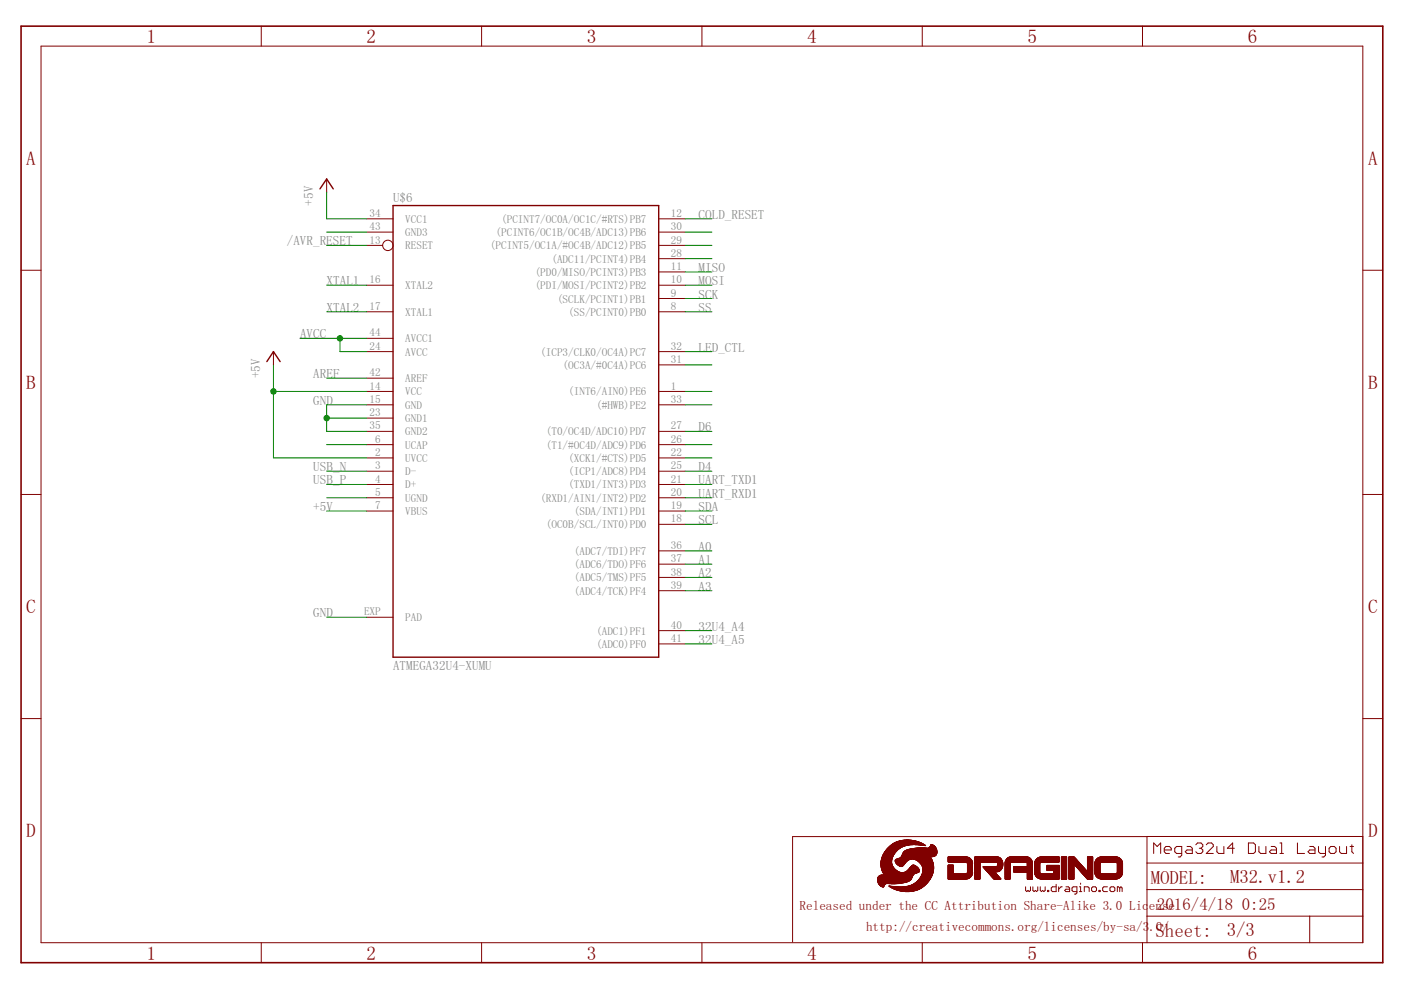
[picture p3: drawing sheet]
<svg xmlns="http://www.w3.org/2000/svg" width="297mm" height="210mm" viewBox="0 0 297 210" stroke-linecap="round" stroke-linejoin="round" font-family="sans-serif">
<defs><g id="words">
<g font-size="4.1" fill="#800000">
<text x="31" y="9.1">1</text>
<text x="77.7" y="9.1">2</text>
<text x="124.4" y="9.1">3</text>
<text x="171.2" y="9.1">4</text>
<text x="217.9" y="9.1">5</text>
<text x="264.6" y="9.1">6</text>
<text x="5.6" y="35">A</text>
<text x="290" y="35">A</text>
<text x="5.6" y="82.5">B</text>
<text x="290" y="82.5">B</text>
<text x="5.6" y="130">C</text>
<text x="290" y="130">C</text>
<text x="5.6" y="177.6">D</text>
<text x="290" y="177.6">D</text>
<text x="31" y="203.4">1</text>
<text x="77.7" y="203.4">2</text>
<text x="124.4" y="203.4">3</text>
<text x="171.2" y="203.4">4</text>
<text x="217.9" y="203.4">5</text>
<text x="264.6" y="203.4">6</text>
</g>
<g font-size="4" fill="#800000">
<text x="244" y="187.5">MODEL:</text>
<text x="260.8" y="187.2">M32.v1.2</text>
<text x="245" y="198.6">Sheet:</text>
<text x="260.1" y="198.5">3/3</text>
</g>
<g font-size="3.6" fill="#800000">
<text x="245.3" y="192.8">2016/4/18</text>
<text x="263.3" y="192.8">0:25</text>
</g>
<g font-size="2.8" fill="#808080">
<text x="66.4" y="43.6" transform="rotate(-90 66.4 43.6)">+5V</text>
<text x="83.3" y="42.7">U$6</text>
<text x="148.1" y="46.4">COLD_RESET</text>
<text x="60.8" y="52">/AVR_RESET</text>
<text x="148.1" y="57.7">MISO</text>
<text x="69.2" y="60.5">XTAL1</text>
<text x="148.1" y="63.3">SCK</text>
<text x="148.1" y="60.5">MOSI</text>
<text x="63.6" y="71.7">AVCC</text>
<text x="69.2" y="66.1">XTAL2</text>
<text x="148.1" y="66.1">SS</text>
<text x="148.1" y="74.6">LED_CTL</text>
<text x="55.2" y="80.2" transform="rotate(-90 55.2 80.2)">+5V</text>
<text x="66.4" y="80.2">AREF</text>
<text x="66.4" y="85.8">GND</text>
<text x="148.1" y="91.5">D6</text>
<text x="66.4" y="99.9">USB_N</text>
<text x="148.1" y="99.9">D4</text>
<text x="66.4" y="102.7">USB_P</text>
<text x="148.1" y="105.5">UART_RXD1</text>
<text x="148.1" y="102.7">UART_TXD1</text>
<text x="66.4" y="108.4">+5V</text>
<text x="148.1" y="111.2">SCL</text>
<text x="148.1" y="108.4">SDA</text>
<text x="148.1" y="119.6">A1</text>
<text x="148.1" y="116.8">A0</text>
<text x="148.1" y="125.3">A3</text>
<text x="148.1" y="122.4">A2</text>
<text x="66.4" y="130.9">GND</text>
<text x="148.1" y="136.5">32U4_A5</text>
<text x="148.1" y="133.7">32U4_A4</text>
<text x="83.3" y="142.1">ATMEGA32U4-XUMU</text>
</g>
<g font-size="2.8" fill="#800000">
<text x="169.5" y="192.8">Released under the CC Attribution Share-Alike 3.0 Lic</text>
<text x="183.6" y="197.4">http://creativecommons.org/licenses/by-sa/3</text>
<text x="243.6" y="192.8">ense</text>
<text x="243.7" y="197.4">.0/</text>
</g>
<g font-size="2.4" fill="#808080">
<text x="78.4" y="46">34</text>
<text x="85.9" y="47.2">VCC1</text>
<text x="106.3" y="47.2">(PCINT7/OC0A/OC1C/#RTS)PB7</text>
<text x="142.3" y="46">12</text>
<text x="78.4" y="48.8">43</text>
<text x="78.4" y="51.6">13</text>
<text x="85.9" y="50.1">GND3</text>
<text x="85.9" y="52.9">RESET</text>
<text x="103.9" y="52.9">(PCINT5/OC1A/#OC4B/ADC12)PB5</text>
<text x="105.1" y="50.1">(PCINT6/OC1B/OC4B/ADC13)PB6</text>
<text x="142.3" y="51.6">29</text>
<text x="142.3" y="48.8">30</text>
<text x="113.4" y="58.5">(PD0/MISO/PCINT3)PB3</text>
<text x="116.9" y="55.7">(ADC11/PCINT4)PB4</text>
<text x="142.3" y="54.4">28</text>
<text x="142.3" y="57.3">11</text>
<text x="78.4" y="65.7">17</text>
<text x="78.4" y="60.1">16</text>
<text x="85.9" y="61.3">XTAL2</text>
<text x="113.4" y="61.3">(PDI/MOSI/PCINT2)PB2</text>
<text x="118.1" y="64.1">(SCLK/PCINT1)PB1</text>
<text x="142.3" y="60.1">10</text>
<text x="142.3" y="62.9">9</text>
<text x="142.3" y="65.7">8</text>
<text x="78.4" y="71.3">44</text>
<text x="85.9" y="67">XTAL1</text>
<text x="120.5" y="67">(SS/PCINT0)PB0</text>
<text x="78.4" y="74.2">24</text>
<text x="85.9" y="75.4">AVCC</text>
<text x="85.9" y="72.6">AVCC1</text>
<text x="114.6" y="75.4">(ICP3/CLK0/OC4A)PC7</text>
<text x="142.3" y="74.2">32</text>
<text x="142.3" y="77">31</text>
<text x="78.4" y="79.8">42</text>
<text x="78.4" y="82.6">14</text>
<text x="85.9" y="81">AREF</text>
<text x="85.9" y="83.8">VCC</text>
<text x="119.3" y="78.2">(OC3A/#0C4A)PC6</text>
<text x="120.5" y="83.9">(INT6/AIN0)PE6</text>
<text x="142.3" y="82.6">1</text>
<text x="78.4" y="85.4">15</text>
<text x="78.4" y="88.2">23</text>
<text x="85.9" y="86.7">GND</text>
<text x="85.9" y="89.5">GND1</text>
<text x="126.4" y="86.7">(#HWB)PE2</text>
<text x="142.3" y="85.4">33</text>
<text x="78.4" y="91.1">35</text>
<text x="79.6" y="93.9">6</text>
<text x="85.9" y="92.3">GND2</text>
<text x="85.9" y="95.1">UCAP</text>
<text x="115.7" y="92.3">(T0/OC4D/ADC10)PD7</text>
<text x="115.7" y="95.1">(T1/#OC4D/ADC9)PD6</text>
<text x="142.3" y="91.1">27</text>
<text x="142.3" y="93.9">26</text>
<text x="79.6" y="99.5">3</text>
<text x="79.6" y="96.7">2</text>
<text x="85.9" y="100.7">D-</text>
<text x="85.9" y="97.9">UVCC</text>
<text x="120.5" y="100.8">(ICP1/ADC8)PD4</text>
<text x="120.5" y="97.9">(XCK1/#CTS)PD5</text>
<text x="142.3" y="99.5">25</text>
<text x="142.3" y="96.7">22</text>
<text x="79.6" y="102.3">4</text>
<text x="79.6" y="105.1">5</text>
<text x="79.6" y="108">7</text>
<text x="85.9" y="103.6">D+</text>
<text x="85.9" y="106.4">UGND</text>
<text x="114.6" y="106.4">(RXD1/AIN1/INT2)PD2</text>
<text x="120.5" y="103.6">(TXD1/INT3)PD3</text>
<text x="142.3" y="105.1">20</text>
<text x="142.3" y="108">19</text>
<text x="142.3" y="102.3">21</text>
<text x="85.9" y="109.2">VBUS</text>
<text x="115.7" y="112">(OC0B/SCL/INT0)PD0</text>
<text x="121.7" y="109.2">(SDA/INT1)PD1</text>
<text x="142.3" y="110.8">18</text>
<text x="121.7" y="117.6">(ADC7/TDI)PF7</text>
<text x="142.3" y="119.2">37</text>
<text x="142.3" y="116.4">36</text>
<text x="121.7" y="123.3">(ADC5/TMS)PF5</text>
<text x="121.7" y="120.5">(ADC6/TDO)PF6</text>
<text x="142.3" y="124.9">39</text>
<text x="142.3" y="122">38</text>
<text x="77.2" y="130.5">EXP</text>
<text x="85.9" y="131.7">PAD</text>
<text x="121.7" y="126.1">(ADC4/TCK)PF4</text>
<text x="126.4" y="137.4">(ADC0)PF0</text>
<text x="126.4" y="134.5">(ADC1)PF1</text>
<text x="142.3" y="136.1">41</text>
<text x="142.3" y="133.3">40</text>
</g>
</g></defs>
<g fill="none" stroke="#800000" stroke-width=".21">
<path d="M8.7 9.8h280.2v190.1h-280.2zM55.4 5.5v4.3M102.1 5.5v4.3M148.8 5.5v4.3M195.5 5.5v4.3M242.2 5.5v4.3M69.3 38v2.8M4.5 57.3h4.2M77.7 52h3.4M77.7 49.2h5.6M77.7 46.4h5.6M139.7 54.8h5.6"/>
<path d="M139.7 52h5.6M139.7 49.2h5.6M139.7 46.4h5.6M139.7 57.7h5.6M288.9 57.3h4.3M58 74.5v2.9M77.7 74.5h5.6M77.7 60.5h5.6M77.7 66.1h5.6M77.7 71.7h5.6M139.7 74.5h5.6M139.7 77.4h5.6"/>
<path d="M139.7 60.5h5.6M139.7 63.3h5.6M139.7 66.1h5.6M77.7 85.8h5.6M77.7 99.9h5.6M77.7 83h5.6M77.7 91.5h5.6M77.7 94.3h5.6M77.7 97.1h5.6M77.7 80.2h5.6M77.7 88.6h5.6M139.7 85.8h5.6"/>
<path d="M139.7 99.9h5.6M139.7 83h5.6M139.7 91.5h5.6M139.7 94.3h5.6M139.7 97.1h5.6M4.5 104.8h4.2M77.7 105.5h5.6M77.7 108.4h5.6M77.7 102.7h5.6M139.7 119.6h5.6M139.7 116.8h5.6M139.7 111.2h5.6"/>
<path d="M139.7 105.5h5.6M139.7 108.4h5.6M139.7 102.7h5.6M288.9 104.8h4.3M77.7 130.9h5.6M139.7 136.5h5.6M139.7 133.7h5.6M139.7 125.2h5.6M139.7 122.4h5.6M4.5 152.4h4.2M288.9 152.4h4.3M243.2 177.4v22.5"/>
<path d="M251.7 179.5h.7l.4 .4v1.1h-1.1l-.4-.4 .4-.4h1.1M253.5 179.1l.4-.4h.7l.4 .4v.4l-.4 .4M254.3 179.9h.3M254.6 179.9l.4 .3v.4l-.4 .4h-.7l-.4-.4M255.8 179.1l.3-.4h.8l.3 .4v.4l-1.4 1.5h1.4M258 179.5v1.1l.4 .4h1.1v-1.5M261.7 179.9h-1.5l1.1-1.2v2.3M264.7 178.7h1.1l.4 .4v1.5l-.4 .4h-1.1zM266.9 179.5v1.1l.4 .4h1.1v-1.5M269.5 179.5h.8l.3 .4v1.1h-1.1l-.4-.4 .4-.4h1.1M271.4 178.7h.3v2.3M275.1 178.7v2.3h1.5"/>
<path d="M277.7 179.5h.7l.4 .4v1.1h-1.1l-.4-.4 .4-.4h1.1M279.5 179.5v1.1l.4 .4h1.1M281 179.5v1.8l-.3 .4h-.4M282.2 179.5h.7l.4 .4v.7l-.4 .4h-.7l-.4-.4v-.7zM284 179.5v1.1l.4 .4h1.1v-1.5M286.2 179.5h.8M286.6 179.1v1.5l.4 .4M288.9 177.4h-120.9v22.3M55.4 199.9v4.2M102.1 199.9v4.2M148.8 199.9v4.2M195.5 199.9v4.2"/>
<path d="M217.4 188v.8l.3 .2 .3-.2 .2 .2 .3-.2v-.8M219 188v.8l.2 .2 .3-.2 .3 .2 .2-.2v-.8M220.6 188v.8l.2 .2 .3-.2 .2 .2 .3-.2v-.8M222.1 188.8h.3v.2h-.3zM223.9 187.5v1.5h-.8l-.2-.2v-.5l.2-.3h.8M224.5 188v1M225.2 188h-.2l-.5 .5M226 188h.5l.3 .3v.7h-.8l-.3-.2 .3-.3h.8M228.3 189h-.8l-.2-.2v-.5l.2-.3h.8v1.3l-.2 .3h-.3M228.9 189h.5M228.9 188h.2v1M229.1 187.2v.3"/>
<path d="M229.9 189v-1h.8l.2 .3v.7M231.4 188.3l.3-.3h.5l.3 .3v.5l-.3 .2h-.5l-.3-.2zM233 188.8h.3v.2h-.3zM234.8 188h-.8l-.2 .3v.5l.2 .2h.8M235.3 188.3l.3-.3h.5l.3 .3v.5l-.3 .2h-.5l-.3-.2zM237.4 188.3l-.2-.3h-.3v1M237.4 188.3v.7M237.4 188.3l.3-.3 .2 .3v.7M242.2 199.9v4.2M243.2 194.2h45.7M243.2 188.6h45.7M243.2 183h45.7"/>
<path d="M244.6 181v-2.3l.7 .8 .8-.8v2.3M246.8 180.2h1.5v-.3l-.4-.4h-.7l-.4 .4v.7l.4 .4h.7M250.5 181h-1.1l-.3-.4v-.7l.3-.4h1.1v1.8l-.3 .4h-.4M271.4 181h.7M277.7 194.2v5.7"/>
<circle cx="82.2" cy="52" r="1.1"/>
</g>
<path d="M4.5 5.5h288.7v198.6h-288.7z" fill="none" stroke="#800000" stroke-width=".34"/>
<g fill="#800000" stroke="#800000" stroke-width=".21">
<path d="M191.9 189l.9 .1z"/>
<path d="M191.6 189h1.5z"/>
<path d="M191.3 189h2z"/>
<path d="M191.2 188.9l2.3 .1z"/>
<path d="M191 188.9h2.7z"/>
<path d="M190.9 188.9h2.9z"/>
<path d="M190.7 188.8l3.2 .1z"/>
<path d="M190.6 188.8h3.4z"/>
<path d="M190.5 188.8h3.6z"/>
<path d="M190.4 188.8h3.8z"/>
<path d="M190.3 188.7l4 .1z"/>
<path d="M190.2 188.7h4.2z"/>
<path d="M190.1 188.7h4.4z"/>
<path d="M190 188.6l4.6 .1z"/>
<path d="M189.9 188.6h4.8z"/>
<path d="M189.8 188.6h5z"/>
<path d="M189.7 188.5l5.1 .1z"/>
<path d="M189.7 188.5l5.2 .1z"/>
<path d="M189.6 188.5h5.3z"/>
<path d="M189.5 188.4l5.5 .1z"/>
<path d="M189.5 188.4l5.6 .1z"/>
<path d="M189.4 188.4h5.7z"/>
<path d="M189.4 188.4h5.8z"/>
<path d="M189.3 188.3l5.9 .1z"/>
<path d="M189.2 188.3l6 .1z"/>
<path d="M189.2 188.3h6.1z"/>
<path d="M189.1 188.3h6.2z"/>
<path d="M189.1 188.2l6.3 .1z"/>
<path d="M189 188.2h6.5z"/>
<path d="M188.9 188.2h6.6z"/>
<path d="M188.9 188.1l6.7 .1z"/>
<path d="M188.8 188.1h6.8z"/>
<path d="M187.1 188l.2 .1z"/>
<path d="M188.7 188l1.8 .1z"/>
<path d="M191.4 188l4.3 .1z"/>
<path d="M187 188h.3z"/>
<path d="M188.7 188h1.3z"/>
<path d="M191.7 188h4z"/>
<path d="M188.7 188h1z"/>
<path d="M192 188h3.7z"/>
<path d="M186.9 187.9l.5 .1z"/>
<path d="M188.6 187.9l.8 .1z"/>
<path d="M192.2 187.9l3.6 .1z"/>
<path d="M186.8 187.9l.6 .1z"/>
<path d="M188.6 187.9l.6 .1z"/>
<path d="M192.3 187.9l3.5 .1z"/>
<path d="M186.8 187.9h.6z"/>
<path d="M188.5 187.9h.4z"/>
<path d="M192.4 187.9h3.4z"/>
<path d="M186.7 187.9h.7z"/>
<path d="M188.5 187.9h.2z"/>
<path d="M192.6 187.9h3.3z"/>
<path d="M186.7 187.8l.7 .1z"/>
<path d="M188.4 187.8l.2 .1z"/>
<path d="M192.7 187.8l3.2 .1z"/>
<path d="M186.7 187.8l.8 .1z"/>
<path d="M192.8 187.8l3.2 .1z"/>
<path d="M186.6 187.8h.8z"/>
<path d="M192.9 187.8h3.1z"/>
<path d="M186.6 187.7l.9 .1z"/>
<path d="M193 187.7l3 .1z"/>
<path d="M186.5 187.7h1z"/>
<path d="M193.1 187.7h3z"/>
<path d="M193.2 187.7h2.9z"/>
<path d="M186.5 187.6l1 .1z"/>
<path d="M193.3 187.6l2.9 .1z"/>
<path d="M186.5 187.6h1.1z"/>
<path d="M193.3 187.6h2.9z"/>
<path d="M193.4 187.6h2.8z"/>
<path d="M186.4 187.6h1.2z"/>
<path d="M186.4 187.5l1.2 .1z"/>
<path d="M193.5 187.5l2.8 .1z"/>
<path d="M186.4 187.5h1.2z"/>
<path d="M193.5 187.5h2.8z"/>
<path d="M186.4 187.5h1.3z"/>
<path d="M193.6 187.5h2.7z"/>
<path d="M186.4 187.4l1.3 .1z"/>
<path d="M193.7 187.4l2.6 .1z"/>
<path d="M186.3 187.4l1.4 .1z"/>
<path d="M193.7 187.4l2.7 .1z"/>
<path d="M186.3 187.4h1.5z"/>
<path d="M193.8 187.4h2.6z"/>
<path d="M186.3 187.3l1.5 .1z"/>
<path d="M189 187.3l.8 .1z"/>
<path d="M193.8 187.3l2.6 .1z"/>
<path d="M186.3 187.3l1.6 .1z"/>
<path d="M188.5 187.3l1.7 .1z"/>
<path d="M193.9 187.3l2.5 .1z"/>
<path d="M186.2 187.3h1.8z"/>
<path d="M188.2 187.3h2.3z"/>
<path d="M193.9 187.3h2.6z"/>
<path d="M186.2 187.3h4.5z"/>
<path d="M186.2 187.2l4.7 .1z"/>
<path d="M194 187.2l2.6 .1z"/>
<path d="M186.2 187.2l4.9 .1z"/>
<path d="M186.2 187.2h5.1z"/>
<path d="M194.1 187.2h2.5z"/>
<path d="M186.2 187.2h5.3z"/>
<path d="M186.2 187.1l5.4 .1z"/>
<path d="M194.1 187.1l2.5 .1z"/>
<path d="M186.2 187.1h5.6z"/>
<path d="M194.2 187.1h2.5z"/>
<path d="M186.2 187.1h5.7z"/>
<path d="M186.2 187l5.8 .1z"/>
<path d="M194.2 187l2.5 .1z"/>
<path d="M186.1 187h6.1z"/>
<path d="M194.3 187h2.4z"/>
<path d="M194.3 187h2.5z"/>
<path d="M186.1 187h6.2z"/>
<path d="M194.4 187h2.4z"/>
<path d="M186.1 186.9l6.3 .1z"/>
<path d="M194.4 186.9l2.4 .1z"/>
<path d="M186.1 186.9h6.4z"/>
<path d="M194.4 186.9h2.4z"/>
<path d="M186.1 186.9h6.5z"/>
<path d="M186.1 186.8l6.5 .1z"/>
<path d="M194.5 186.8l2.4 .1z"/>
<path d="M186.1 186.8l6.6 .1z"/>
<path d="M186.1 186.8h6.6z"/>
<path d="M194.5 186.8h2.4z"/>
<path d="M186.1 186.8h6.7z"/>
<path d="M194.6 186.8h2.3z"/>
<path d="M186.1 186.7l6.7 .1z"/>
<path d="M194.6 186.7l2.4 .1z"/>
<path d="M186.1 186.7l6.8 .1z"/>
<path d="M186.1 186.7h6.8z"/>
<path d="M194.6 186.7h2.4z"/>
<path d="M186.1 186.6l6.8 .1z"/>
<path d="M194.7 186.6l2.3 .1z"/>
<path d="M186.1 186.6l6.9 .1z"/>
<path d="M186.1 186.6h6.9z"/>
<path d="M194.7 186.6h2.4z"/>
<path d="M186.1 186.5l7 .1z"/>
<path d="M194.8 186.5l2.3 .1z"/>
<path d="M186.1 186.5h7z"/>
<path d="M194.8 186.5h2.3z"/>
<path d="M186.1 186.5h7.1z"/>
<path d="M194.8 186.5h2.4z"/>
<path d="M186.1 186.4l7.1 .1z"/>
<path d="M194.9 186.4l2.3 .1z"/>
<path d="M186.1 186.4h7.1z"/>
<path d="M194.9 186.4h2.3z"/>
<path d="M201 186.4h3.7z"/>
<path d="M206.7 186.4h1.1z"/>
<path d="M210.7 186.4h1.5z"/>
<path d="M213.1 186.4h1.1z"/>
<path d="M217.8 186.4h1.1z"/>
<path d="M220.8 186.4h3.8z"/>
<path d="M225 186.4h1.1z"/>
<path d="M226.6 186.4h1.1z"/>
<path d="M230.5 186.4h1.2z"/>
<path d="M233.6 186.4h2.9z"/>
<path d="M186.1 186.3l7.1 .1z"/>
<path d="M194.9 186.3l2.3 .1z"/>
<path d="M201 186.3l4 .1z"/>
<path d="M206.7 186.3l1.1 .1z"/>
<path d="M210.7 186.3l1.5 .1z"/>
<path d="M213.1 186.3l1.1 .1z"/>
<path d="M217.8 186.3l1.1 .1z"/>
<path d="M220.6 186.3l4 .1z"/>
<path d="M225 186.3l1.1 .1z"/>
<path d="M226.6 186.3l1.1 .1z"/>
<path d="M230.5 186.3l1.1 .1z"/>
<path d="M233.3 186.3l3.5 .1z"/>
<path d="M186.1 186.3l7.2 .1z"/>
<path d="M195 186.3l2.3 .1z"/>
<path d="M201 186.3l4.1 .1z"/>
<path d="M220.5 186.3l4.1 .1z"/>
<path d="M233.2 186.3l3.7 .1z"/>
<path d="M186.1 186.3h7.2z"/>
<path d="M195 186.3h2.2z"/>
<path d="M201 186.3h4.3z"/>
<path d="M206.7 186.3h1.1z"/>
<path d="M210.7 186.3h1.5z"/>
<path d="M213.1 186.3h1.1z"/>
<path d="M217.8 186.3h1.1z"/>
<path d="M220.4 186.3h4.2z"/>
<path d="M225 186.3h1.1z"/>
<path d="M226.6 186.3h1.1z"/>
<path d="M230.5 186.3h1.2z"/>
<path d="M233.1 186.3h3.9z"/>
<path d="M186.1 186.2l7.2 .1z"/>
<path d="M195 186.2l2.3 .1z"/>
<path d="M201 186.2l4.3 .1z"/>
<path d="M206.7 186.2l1.1 .1z"/>
<path d="M210.6 186.2l1.6 .1z"/>
<path d="M213.1 186.2l1.1 .1z"/>
<path d="M217.8 186.2l1.1 .1z"/>
<path d="M220.3 186.2l4.3 .1z"/>
<path d="M225 186.2l1.1 .1z"/>
<path d="M226.6 186.2l1.1 .1z"/>
<path d="M230.4 186.2l1.3 .1z"/>
<path d="M233 186.2l4.1 .1z"/>
<path d="M210.6 186.2l1.5 .1z"/>
<path d="M220.2 186.2l4.4 .1z"/>
<path d="M230.4 186.2l1.2 .1z"/>
<path d="M186.1 186.2h7.2z"/>
<path d="M195.1 186.2h2.2z"/>
<path d="M201 186.2h4.4z"/>
<path d="M206.7 186.2h1.1z"/>
<path d="M210.6 186.2h1.5z"/>
<path d="M213.1 186.2h1.1z"/>
<path d="M217.8 186.2h1.1z"/>
<path d="M220.2 186.2h4.4z"/>
<path d="M225 186.2h1.1z"/>
<path d="M226.6 186.2h1.1z"/>
<path d="M230.4 186.2h1.3z"/>
<path d="M232.9 186.2h4.3z"/>
<path d="M201 186.2h4.5z"/>
<path d="M210.5 186.2h1.6z"/>
<path d="M220.1 186.2h4.5z"/>
<path d="M186.1 186.1l7.2 .1z"/>
<path d="M195.1 186.1l2.2 .1z"/>
<path d="M201 186.1l4.5 .1z"/>
<path d="M206.7 186.1l1.1 .1z"/>
<path d="M210.5 186.1l1.5 .1z"/>
<path d="M213.1 186.1l1.1 .1z"/>
<path d="M217.8 186.1l1.1 .1z"/>
<path d="M220.1 186.1l4.5 .1z"/>
<path d="M225 186.1l1.1 .1z"/>
<path d="M226.6 186.1l1.1 .1z"/>
<path d="M230.3 186.1l1.3 .1z"/>
<path d="M232.8 186.1l4.5 .1z"/>
<path d="M195.1 186.1l2.3 .1z"/>
<path d="M220 186.1l4.6 .1z"/>
<path d="M230.3 186.1l1.4 .1z"/>
<path d="M186.1 186.1h7.2z"/>
<path d="M195.1 186.1h2.3z"/>
<path d="M201 186.1h4.6z"/>
<path d="M206.7 186.1h1.1z"/>
<path d="M210.5 186.1h1.5z"/>
<path d="M213.1 186.1h1.1z"/>
<path d="M217.8 186.1h1.1z"/>
<path d="M220 186.1h4.6z"/>
<path d="M225 186.1h1.1z"/>
<path d="M226.6 186.1h1.1z"/>
<path d="M230.3 186.1h1.4z"/>
<path d="M232.7 186.1h4.7z"/>
<path d="M210.5 186.1h1.4z"/>
<path d="M219.9 186.1h4.7z"/>
<path d="M186.2 186l7.2 .1z"/>
<path d="M195.2 186l2.2 .1z"/>
<path d="M201 186l4.7 .1z"/>
<path d="M206.7 186l1.1 .1z"/>
<path d="M210.4 186l1.5 .1z"/>
<path d="M213.1 186l1.1 .1z"/>
<path d="M217.8 186l1.1 .1z"/>
<path d="M219.9 186l4.7 .1z"/>
<path d="M225 186l1.1 .1z"/>
<path d="M226.6 186l1.1 .1z"/>
<path d="M230.3 186l1.3 .1z"/>
<path d="M232.7 186l4.8 .1z"/>
<path d="M186.2 186h7.2z"/>
<path d="M195.2 186h2.2z"/>
<path d="M201 186h4.7z"/>
<path d="M206.7 186h1.1z"/>
<path d="M210.4 186h1.5z"/>
<path d="M213.1 186h1.1z"/>
<path d="M217.8 186h1.1z"/>
<path d="M219.9 186h4.7z"/>
<path d="M225 186h1.1z"/>
<path d="M226.6 186h1.1z"/>
<path d="M230.2 186h1.5z"/>
<path d="M232.6 186h4.9z"/>
<path d="M201 186h4.8z"/>
<path d="M219.8 186h4.8z"/>
<path d="M186.2 185.9l7.2 .1z"/>
<path d="M195.2 185.9l2.2 .1z"/>
<path d="M201 185.9l4.8 .1z"/>
<path d="M206.7 185.9l1.1 .1z"/>
<path d="M210.3 185.9l1.6 .1z"/>
<path d="M213.1 185.9l1.1 .1z"/>
<path d="M217.8 185.9l1.1 .1z"/>
<path d="M219.8 185.9l4.8 .1z"/>
<path d="M225 185.9l1.1 .1z"/>
<path d="M226.6 185.9l1.1 .1z"/>
<path d="M230.2 185.9l1.4 .1z"/>
<path d="M232.6 185.9l5 .1z"/>
<path d="M186.2 185.9h7.2z"/>
<path d="M195.2 185.9h2.3z"/>
<path d="M201 185.9h4.8z"/>
<path d="M206.7 185.9h1.1z"/>
<path d="M210.3 185.9h1.5z"/>
<path d="M213.1 185.9h1.1z"/>
<path d="M217.8 185.9h1.1z"/>
<path d="M219.8 185.9h4.8z"/>
<path d="M225 185.9h1.1z"/>
<path d="M226.6 185.9h1.1z"/>
<path d="M230.1 185.9h1.6z"/>
<path d="M232.5 185.9h5.1z"/>
<path d="M219.7 185.9h4.9z"/>
<path d="M230.1 185.9h1.5z"/>
<path d="M186.3 185.8l7.1 .1z"/>
<path d="M195.3 185.8l2.2 .1z"/>
<path d="M201 185.8l4.9 .1z"/>
<path d="M206.7 185.8l1.1 .1z"/>
<path d="M210.3 185.8l1.5 .1z"/>
<path d="M213.1 185.8l1.1 .1z"/>
<path d="M217.8 185.8l1.1 .1z"/>
<path d="M219.7 185.8l4.9 .1z"/>
<path d="M225 185.8l1.1 .1z"/>
<path d="M226.6 185.8l1.1 .1z"/>
<path d="M230.1 185.8l1.6 .1z"/>
<path d="M232.5 185.8l5.2 .1z"/>
<path d="M186.3 185.8h7.1z"/>
<path d="M195.3 185.8h2.2z"/>
<path d="M201 185.8h4.9z"/>
<path d="M206.7 185.8h1.1z"/>
<path d="M210.2 185.8h1.5z"/>
<path d="M213.1 185.8h1.1z"/>
<path d="M217.8 185.8h1.1z"/>
<path d="M219.7 185.8h4.9z"/>
<path d="M225 185.8h1.1z"/>
<path d="M226.6 185.8h1.1z"/>
<path d="M230.1 185.8h1.6z"/>
<path d="M232.5 185.8h5.2z"/>
<path d="M186.4 185.8h7.1z"/>
<path d="M230 185.8h1.7z"/>
<path d="M232.4 185.8h5.3z"/>
<path d="M186.4 185.7l7.1 .1z"/>
<path d="M195.3 185.7l2.2 .1z"/>
<path d="M201 185.7l4.9 .1z"/>
<path d="M206.7 185.7l1.1 .1z"/>
<path d="M210.2 185.7l1.5 .1z"/>
<path d="M213.1 185.7l1.1 .1z"/>
<path d="M217.8 185.7l1.1 .1z"/>
<path d="M219.6 185.7l5 .1z"/>
<path d="M225 185.7l1.1 .1z"/>
<path d="M226.6 185.7l1.1 .1z"/>
<path d="M230 185.7l1.6 .1z"/>
<path d="M232.4 185.7l5.3 .1z"/>
<path d="M195.3 185.7l2.3 .1z"/>
<path d="M201 185.7l5 .1z"/>
<path d="M210.1 185.7l1.6 .1z"/>
<path d="M230 185.7l1.7 .1z"/>
<path d="M186.4 185.7h7.1z"/>
<path d="M195.3 185.7h2.2z"/>
<path d="M201 185.7h5z"/>
<path d="M206.7 185.7h1.1z"/>
<path d="M210.1 185.7h1.5z"/>
<path d="M213.1 185.7h1.1z"/>
<path d="M217.8 185.7h1.1z"/>
<path d="M219.6 185.7h5z"/>
<path d="M225 185.7h1.1z"/>
<path d="M226.6 185.7h1.1z"/>
<path d="M229.9 185.7h1.8z"/>
<path d="M232.4 185.7h5.4z"/>
<path d="M186.5 185.7h7z"/>
<path d="M195.3 185.7h2.3z"/>
<path d="M229.9 185.7h1.7z"/>
<path d="M232.3 185.7h5.5z"/>
<path d="M186.5 185.6l7 .1z"/>
<path d="M195.4 185.6l2.2 .1z"/>
<path d="M201 185.6l5 .1z"/>
<path d="M206.7 185.6l1.1 .1z"/>
<path d="M210.1 185.6l1.5 .1z"/>
<path d="M213.1 185.6l1.1 .1z"/>
<path d="M217.8 185.6l1.1 .1z"/>
<path d="M219.6 185.6l5 .1z"/>
<path d="M225 185.6l1.1 .1z"/>
<path d="M226.6 185.6l1.1 .1z"/>
<path d="M229.9 185.6l1.8 .1z"/>
<path d="M232.3 185.6l5.5 .1z"/>
<path d="M186.6 185.6l6.9 .1z"/>
<path d="M210.1 185.6l1.4 .1z"/>
<path d="M229.8 185.6l1.9 .1z"/>
<path d="M186.6 185.6h6.9z"/>
<path d="M195.4 185.6h2.2z"/>
<path d="M201 185.6h5.1z"/>
<path d="M206.7 185.6h1.1z"/>
<path d="M210 185.6h1.5z"/>
<path d="M213.1 185.6h1.1z"/>
<path d="M217.8 185.6h1.1z"/>
<path d="M219.5 185.6h5.1z"/>
<path d="M225 185.6h1.1z"/>
<path d="M226.6 185.6h1.1z"/>
<path d="M229.8 185.6h1.8z"/>
<path d="M232.3 185.6h5.5z"/>
<path d="M186.7 185.5l6.9 .1z"/>
<path d="M195.4 185.5l2.2 .1z"/>
<path d="M201 185.5l5.1 .1z"/>
<path d="M206.7 185.5l1.1 .1z"/>
<path d="M210 185.5l1.5 .1z"/>
<path d="M213.1 185.5l1.1 .1z"/>
<path d="M217.8 185.5l1.1 .1z"/>
<path d="M219.5 185.5l5.1 .1z"/>
<path d="M225 185.5l1.1 .1z"/>
<path d="M226.6 185.5l1.1 .1z"/>
<path d="M229.8 185.5l1.9 .1z"/>
<path d="M232.3 185.5l5.5 .1z"/>
<path d="M186.8 185.5l6.8 .1z"/>
<path d="M187.5 185.5h6.1z"/>
<path d="M195.4 185.5h2.2z"/>
<path d="M201 185.5h5.1z"/>
<path d="M206.7 185.5h1.1z"/>
<path d="M210 185.5h1.4z"/>
<path d="M213.1 185.5h1.1z"/>
<path d="M217.8 185.5h1.1z"/>
<path d="M219.5 185.5h5.1z"/>
<path d="M225 185.5h1.1z"/>
<path d="M226.6 185.5h1.1z"/>
<path d="M229.8 185.5h1.9z"/>
<path d="M232.3 185.5h5.5z"/>
<path d="M195.4 185.5h2.3z"/>
<path d="M209.9 185.5h1.5z"/>
<path d="M229.7 185.5h1.9z"/>
<path d="M232.2 185.5h5.7z"/>
<path d="M187.5 185.4l6.2 .1z"/>
<path d="M195.5 185.4l2.2 .1z"/>
<path d="M201 185.4l5.1 .1z"/>
<path d="M206.7 185.4l1.1 .1z"/>
<path d="M209.9 185.4l1.5 .1z"/>
<path d="M213.1 185.4l1.1 .1z"/>
<path d="M217.8 185.4l1.1 .1z"/>
<path d="M219.5 185.4l5.1 .1z"/>
<path d="M225 185.4l1.1 .1z"/>
<path d="M226.6 185.4l1.1 .1z"/>
<path d="M229.7 185.4l2 .1z"/>
<path d="M232.2 185.4l5.7 .1z"/>
<path d="M187.5 185.4h6.2z"/>
<path d="M195.5 185.4h2.2z"/>
<path d="M201 185.4h5.1z"/>
<path d="M206.7 185.4h1.1z"/>
<path d="M209.9 185.4h1.5z"/>
<path d="M213.1 185.4h1.1z"/>
<path d="M217.8 185.4h1.1z"/>
<path d="M219.4 185.4h5.2z"/>
<path d="M225 185.4h1.1z"/>
<path d="M226.6 185.4h1.1z"/>
<path d="M229.7 185.4h2z"/>
<path d="M232.2 185.4h5.7z"/>
<path d="M187.4 185.4h6.3z"/>
<path d="M209.8 185.4h1.5z"/>
<path d="M229.7 185.4h1.9z"/>
<path d="M229.6 185.4h2.1z"/>
<path d="M187.4 185.3l6.4 .1z"/>
<path d="M195.5 185.3l2.2 .1z"/>
<path d="M201 185.3l5.1 .1z"/>
<path d="M206.7 185.3l1.1 .1z"/>
<path d="M209.8 185.3l1.5 .1z"/>
<path d="M213.1 185.3l1.1 .1z"/>
<path d="M217.8 185.3l1.1 .1z"/>
<path d="M219.4 185.3l5.2 .1z"/>
<path d="M225 185.3l1.1 .1z"/>
<path d="M226.6 185.3l1.1 .1z"/>
<path d="M229.6 185.3l2.1 .1z"/>
<path d="M232.2 185.3l5.8 .1z"/>
<path d="M187.4 185.3h6.4z"/>
<path d="M195.5 185.3h2.2z"/>
<path d="M201 185.3h5.2z"/>
<path d="M206.7 185.3h1.1z"/>
<path d="M209.8 185.3h1.5z"/>
<path d="M213.1 185.3h1.1z"/>
<path d="M217.8 185.3h1.1z"/>
<path d="M219.4 185.3h5.2z"/>
<path d="M225 185.3h1.1z"/>
<path d="M226.6 185.3h1.1z"/>
<path d="M229.6 185.3h2z"/>
<path d="M232.2 185.3h5.7z"/>
<path d="M201 185.3h1.1z"/>
<path d="M204.8 185.3h1.4z"/>
<path d="M209.8 185.3h1.4z"/>
<path d="M219.4 185.3h1.4z"/>
<path d="M223.5 185.3h1.1z"/>
<path d="M232.2 185.3h1.4z"/>
<path d="M236.6 185.3h1.4z"/>
<path d="M187.3 185.3h6.6z"/>
<path d="M204.9 185.3h1.3z"/>
<path d="M209.7 185.3h1.5z"/>
<path d="M219.4 185.3h1.3z"/>
<path d="M229.6 185.3h2.1z"/>
<path d="M232.2 185.3h1.3z"/>
<path d="M236.7 185.3h1.2z"/>
<path d="M187.3 185.2l6.6 .1z"/>
<path d="M195.6 185.2l2.2 .1z"/>
<path d="M201 185.2l1.1 .1z"/>
<path d="M205 185.2l1.2 .1z"/>
<path d="M206.7 185.2l1.1 .1z"/>
<path d="M209.7 185.2l1.5 .1z"/>
<path d="M213.1 185.2l1.1 .1z"/>
<path d="M217.8 185.2l1.1 .1z"/>
<path d="M219.4 185.2l1.2 .1z"/>
<path d="M223.5 185.2l1.1 .1z"/>
<path d="M225 185.2l1.1 .1z"/>
<path d="M226.6 185.2l1.1 .1z"/>
<path d="M229.5 185.2l2.2 .1z"/>
<path d="M232.2 185.2l1.2 .1z"/>
<path d="M236.7 185.2l1.3 .1z"/>
<path d="M187.3 185.2h6.7z"/>
<path d="M195.6 185.2h2.2z"/>
<path d="M201 185.2h1.1z"/>
<path d="M205 185.2h1.2z"/>
<path d="M206.7 185.2h1.1z"/>
<path d="M209.7 185.2h1.5z"/>
<path d="M213.1 185.2h1.1z"/>
<path d="M217.8 185.2h1.1z"/>
<path d="M219.4 185.2h1.2z"/>
<path d="M223.5 185.2h1.1z"/>
<path d="M225 185.2h1.1z"/>
<path d="M226.6 185.2h1.1z"/>
<path d="M229.5 185.2h2.1z"/>
<path d="M232.1 185.2h1.3z"/>
<path d="M236.7 185.2h1.3z"/>
<path d="M187.3 185.2h6.8z"/>
<path d="M209.6 185.2h1.6z"/>
<path d="M229.5 185.2h2.2z"/>
<path d="M232.1 185.2h1.2z"/>
<path d="M236.8 185.2h1.2z"/>
<path d="M187.3 185.1l6.9 .1z"/>
<path d="M195.6 185.1l2.2 .1z"/>
<path d="M201 185.1l1.1 .1z"/>
<path d="M205 185.1l1.2 .1z"/>
<path d="M206.7 185.1l1.1 .1z"/>
<path d="M209.6 185.1l1.5 .1z"/>
<path d="M213.1 185.1l1.1 .1z"/>
<path d="M217.8 185.1l1.1 .1z"/>
<path d="M219.4 185.1l1.1 .1z"/>
<path d="M223.5 185.1l1.1 .1z"/>
<path d="M225 185.1l1.1 .1z"/>
<path d="M226.6 185.1l1.1 .1z"/>
<path d="M229.4 185.1l2.3 .1z"/>
<path d="M232.2 185.1l1.1 .1z"/>
<path d="M236.8 185.1l1.2 .1z"/>
<path d="M187.3 185.1h6.9z"/>
<path d="M195.6 185.1h2.2z"/>
<path d="M201 185.1h1.1z"/>
<path d="M205.1 185.1h1.1z"/>
<path d="M206.7 185.1h1.1z"/>
<path d="M209.6 185.1h1.5z"/>
<path d="M213.1 185.1h1.1z"/>
<path d="M217.8 185.1h1.1z"/>
<path d="M219.4 185.1h1.1z"/>
<path d="M223.5 185.1h1.1z"/>
<path d="M225 185.1h1.1z"/>
<path d="M226.6 185.1h1.1z"/>
<path d="M229.4 185.1h2.2z"/>
<path d="M232.1 185.1h1.2z"/>
<path d="M236.8 185.1h1.2z"/>
<path d="M187.3 185.1h7z"/>
<path d="M229.4 185.1h2.3z"/>
<path d="M187.2 185l7.2 .1z"/>
<path d="M195.6 185l2.2 .1z"/>
<path d="M201 185l1.1 .1z"/>
<path d="M205.1 185l1.1 .1z"/>
<path d="M206.7 185l1.1 .1z"/>
<path d="M209.5 185l1.5 .1z"/>
<path d="M213.1 185l1.1 .1z"/>
<path d="M217.8 185l1.1 .1z"/>
<path d="M219.4 185l1.1 .1z"/>
<path d="M223.5 185l1.1 .1z"/>
<path d="M225 185l1.1 .1z"/>
<path d="M226.6 185l1.1 .1z"/>
<path d="M229.3 185l2.4 .1z"/>
<path d="M232.1 185l1.1 .1z"/>
<path d="M236.9 185l1.1 .1z"/>
<path d="M187.2 185l7.3 .1z"/>
<path d="M187.2 185h3.9z"/>
<path d="M191.5 185h3.1z"/>
<path d="M195.6 185h2.2z"/>
<path d="M201 185h1.1z"/>
<path d="M205.1 185h1.1z"/>
<path d="M206.7 185h1.1z"/>
<path d="M209.5 185h1.5z"/>
<path d="M213.1 185h1.1z"/>
<path d="M217.8 185h1.1z"/>
<path d="M219.4 185h1.1z"/>
<path d="M223.5 185h1.1z"/>
<path d="M225 185h1.1z"/>
<path d="M226.6 185h1.1z"/>
<path d="M229.3 185h2.3z"/>
<path d="M232.1 185h1.1z"/>
<path d="M236.9 185h1.1z"/>
<path d="M187.2 185h3.7z"/>
<path d="M191.6 185h3z"/>
<path d="M209.5 185h1.4z"/>
<path d="M229.3 185h2.4z"/>
<path d="M187.2 184.9l3.6 .1z"/>
<path d="M191.7 184.9l3 .1z"/>
<path d="M195.6 184.9l2.2 .1z"/>
<path d="M201 184.9l1.1 .1z"/>
<path d="M205.1 184.9l1.1 .1z"/>
<path d="M206.7 184.9l1.1 .1z"/>
<path d="M209.4 184.9l1.5 .1z"/>
<path d="M213.1 184.9l1.1 .1z"/>
<path d="M217.8 184.9l1.1 .1z"/>
<path d="M219.4 184.9l1.1 .1z"/>
<path d="M223.5 184.9l1.1 .1z"/>
<path d="M225 184.9l1.1 .1z"/>
<path d="M226.6 184.9l1.1 .1z"/>
<path d="M229.3 184.9l2.4 .1z"/>
<path d="M232.1 184.9l1.1 .1z"/>
<path d="M236.9 184.9l1.1 .1z"/>
<path d="M187.2 184.9l3.5 .1z"/>
<path d="M191.8 184.9l3 .1z"/>
<path d="M229.2 184.9l2.4 .1z"/>
<path d="M187.2 184.9h3.5z"/>
<path d="M191.9 184.9h2.9z"/>
<path d="M195.6 184.9h2.2z"/>
<path d="M201 184.9h1.1z"/>
<path d="M205.1 184.9h1.1z"/>
<path d="M206.7 184.9h1.1z"/>
<path d="M209.4 184.9h1.5z"/>
<path d="M213.1 184.9h1.1z"/>
<path d="M217.8 184.9h1.1z"/>
<path d="M219.4 184.9h1.1z"/>
<path d="M223.5 184.9h1.1z"/>
<path d="M225 184.9h1.1z"/>
<path d="M226.6 184.9h1.1z"/>
<path d="M229.2 184.9h2.5z"/>
<path d="M232.1 184.9h1.1z"/>
<path d="M236.9 184.9h1.1z"/>
<path d="M187.2 184.8l3.4 .1z"/>
<path d="M192 184.8l2.9 .1z"/>
<path d="M195.6 184.8l2.2 .1z"/>
<path d="M201 184.8l1.1 .1z"/>
<path d="M205.1 184.8l1.1 .1z"/>
<path d="M206.7 184.8l1.1 .1z"/>
<path d="M209.4 184.8l1.5 .1z"/>
<path d="M213.1 184.8l1.1 .1z"/>
<path d="M214.9 184.8l4 .1z"/>
<path d="M219.4 184.8l1.1 .1z"/>
<path d="M223.5 184.8l1.1 .1z"/>
<path d="M225 184.8l1.1 .1z"/>
<path d="M226.6 184.8l1.1 .1z"/>
<path d="M229.2 184.8l2.5 .1z"/>
<path d="M232.1 184.8l1.1 .1z"/>
<path d="M236.9 184.8l1.1 .1z"/>
<path d="M187.1 184.8l3.4 .1z"/>
<path d="M209.4 184.8l2 .1z"/>
<path d="M229.2 184.8l2.4 .1z"/>
<path d="M187.1 184.8h3.4z"/>
<path d="M192.1 184.8h2.8z"/>
<path d="M195.7 184.8h2.2z"/>
<path d="M201 184.8h1.1z"/>
<path d="M205.1 184.8h1.1z"/>
<path d="M206.7 184.8h1.1z"/>
<path d="M209.3 184.8h2.3z"/>
<path d="M213.1 184.8h1.1z"/>
<path d="M214.9 184.8h4z"/>
<path d="M219.4 184.8h1.1z"/>
<path d="M223.5 184.8h1.1z"/>
<path d="M225 184.8h1.1z"/>
<path d="M226.6 184.8h1.1z"/>
<path d="M229.1 184.8h1.4z"/>
<path d="M230.6 184.8h1.1z"/>
<path d="M232.1 184.8h1.1z"/>
<path d="M236.9 184.8h1.1z"/>
<path d="M187.1 184.8h3.3z"/>
<path d="M209.3 184.8h2.4z"/>
<path d="M187.1 184.7l3.3 .1z"/>
<path d="M192.2 184.7l2.7 .1z"/>
<path d="M195.7 184.7l2.2 .1z"/>
<path d="M201 184.7l1.1 .1z"/>
<path d="M205.1 184.7l1.1 .1z"/>
<path d="M206.7 184.7l1.1 .1z"/>
<path d="M209.3 184.7l2.5 .1z"/>
<path d="M213.1 184.7l1.1 .1z"/>
<path d="M214.9 184.7l4 .1z"/>
<path d="M219.4 184.7l1.1 .1z"/>
<path d="M223.5 184.7l1.1 .1z"/>
<path d="M225 184.7l1.1 .1z"/>
<path d="M226.6 184.7l1.1 .1z"/>
<path d="M229.1 184.7l1.4 .1z"/>
<path d="M230.6 184.7l1.1 .1z"/>
<path d="M232.1 184.7l1.1 .1z"/>
<path d="M236.9 184.7l1.1 .1z"/>
<path d="M187.1 184.7h3.2z"/>
<path d="M192.2 184.7h2.7z"/>
<path d="M195.7 184.7h2.2z"/>
<path d="M201 184.7h1.1z"/>
<path d="M205.1 184.7h1.1z"/>
<path d="M206.7 184.7h1.1z"/>
<path d="M209.3 184.7h2.5z"/>
<path d="M213.1 184.7h1.1z"/>
<path d="M214.9 184.7h4z"/>
<path d="M219.4 184.7h1.1z"/>
<path d="M223.5 184.7h1.1z"/>
<path d="M225 184.7h1.1z"/>
<path d="M226.6 184.7h1.1z"/>
<path d="M229.1 184.7h1.4z"/>
<path d="M230.6 184.7h1.1z"/>
<path d="M232.1 184.7h1.1z"/>
<path d="M236.9 184.7h1.1z"/>
<path d="M187.1 184.7h3.1z"/>
<path d="M192.3 184.7h2.6z"/>
<path d="M209.2 184.7h2.7z"/>
<path d="M229 184.7h1.4z"/>
<path d="M187 184.6l3.2 .1z"/>
<path d="M192.3 184.6l2.6 .1z"/>
<path d="M195.7 184.6l2.2 .1z"/>
<path d="M201 184.6l1.1 .1z"/>
<path d="M205.1 184.6l1.1 .1z"/>
<path d="M206.7 184.6l1.1 .1z"/>
<path d="M209.1 184.6l2.9 .1z"/>
<path d="M213.1 184.6l1.1 .1z"/>
<path d="M214.9 184.6l4 .1z"/>
<path d="M219.4 184.6l1.1 .1z"/>
<path d="M223.5 184.6l1.1 .1z"/>
<path d="M225 184.6l1.1 .1z"/>
<path d="M226.6 184.6l1.1 .1z"/>
<path d="M229 184.6l1.4 .1z"/>
<path d="M230.6 184.6l1.1 .1z"/>
<path d="M232.1 184.6l1.1 .1z"/>
<path d="M236.9 184.6l1.1 .1z"/>
<path d="M187 184.6h3.1z"/>
<path d="M192.4 184.6h2.5z"/>
<path d="M195.7 184.6h2.2z"/>
<path d="M201 184.6h1.1z"/>
<path d="M205.1 184.6h1.1z"/>
<path d="M206.7 184.6h1.1z"/>
<path d="M209.1 184.6h2.9z"/>
<path d="M213.1 184.6h1.1z"/>
<path d="M214.9 184.6h4z"/>
<path d="M219.4 184.6h1.1z"/>
<path d="M223.5 184.6h1.1z"/>
<path d="M225 184.6h1.1z"/>
<path d="M226.6 184.6h1.1z"/>
<path d="M229 184.6h1.4z"/>
<path d="M230.6 184.6h1.1z"/>
<path d="M232.1 184.6h1.1z"/>
<path d="M236.9 184.6h1.1z"/>
<path d="M228.9 184.6h1.4z"/>
<path d="M187 184.5l3.1 .1z"/>
<path d="M192.4 184.5l2.5 .1z"/>
<path d="M195.7 184.5l2.2 .1z"/>
<path d="M201 184.5l1.1 .1z"/>
<path d="M205.1 184.5l1.1 .1z"/>
<path d="M206.7 184.5l1.1 .1z"/>
<path d="M209.1 184.5l3 .1z"/>
<path d="M213.1 184.5l1.1 .1z"/>
<path d="M214.9 184.5l4 .1z"/>
<path d="M219.4 184.5l1.1 .1z"/>
<path d="M222 184.5l2.6 .1z"/>
<path d="M225 184.5l1.1 .1z"/>
<path d="M226.6 184.5l1.1 .1z"/>
<path d="M228.9 184.5l1.4 .1z"/>
<path d="M230.6 184.5l1.1 .1z"/>
<path d="M232.1 184.5l1.1 .1z"/>
<path d="M236.9 184.5l1.1 .1z"/>
<path d="M187 184.5l3 .1z"/>
<path d="M187 184.5h3z"/>
<path d="M192.5 184.5h2.4z"/>
<path d="M195.7 184.5h2.2z"/>
<path d="M201 184.5h1.1z"/>
<path d="M205.1 184.5h1.1z"/>
<path d="M206.7 184.5h1.1z"/>
<path d="M209 184.5h3.1z"/>
<path d="M213.1 184.5h1.1z"/>
<path d="M214.9 184.5h4z"/>
<path d="M219.4 184.5h1.1z"/>
<path d="M222 184.5h2.6z"/>
<path d="M225 184.5h1.1z"/>
<path d="M226.6 184.5h1.1z"/>
<path d="M228.9 184.5h1.4z"/>
<path d="M230.6 184.5h1.1z"/>
<path d="M232.1 184.5h1.1z"/>
<path d="M236.9 184.5h1.1z"/>
<path d="M187 184.4l2.9 .1z"/>
<path d="M192.5 184.4l2.4 .1z"/>
<path d="M195.7 184.4l2.2 .1z"/>
<path d="M201 184.4l1.1 .1z"/>
<path d="M205.1 184.4l1.1 .1z"/>
<path d="M206.7 184.4l1.1 .1z"/>
<path d="M209 184.4l3.2 .1z"/>
<path d="M213.1 184.4l1.1 .1z"/>
<path d="M214.9 184.4l4 .1z"/>
<path d="M219.4 184.4l1.1 .1z"/>
<path d="M222 184.4l2.6 .1z"/>
<path d="M225 184.4l1.1 .1z"/>
<path d="M226.6 184.4l1.1 .1z"/>
<path d="M228.8 184.4l1.4 .1z"/>
<path d="M230.6 184.4l1.1 .1z"/>
<path d="M232.1 184.4l1.1 .1z"/>
<path d="M236.9 184.4l1.1 .1z"/>
<path d="M192.6 184.4l2.3 .1z"/>
<path d="M187 184.4h2.9z"/>
<path d="M192.6 184.4h2.3z"/>
<path d="M195.7 184.4h2.2z"/>
<path d="M201 184.4h1.1z"/>
<path d="M205.1 184.4h1.1z"/>
<path d="M206.7 184.4h1.1z"/>
<path d="M209 184.4h3.2z"/>
<path d="M213.1 184.4h1.1z"/>
<path d="M214.9 184.4h4z"/>
<path d="M219.4 184.4h1.1z"/>
<path d="M222 184.4h2.6z"/>
<path d="M225 184.4h1.1z"/>
<path d="M226.6 184.4h1.1z"/>
<path d="M228.8 184.4h1.4z"/>
<path d="M230.6 184.4h1.1z"/>
<path d="M232.1 184.4h1.1z"/>
<path d="M236.9 184.4h1.1z"/>
<path d="M186.9 184.4h3z"/>
<path d="M192.6 184.4h2.2z"/>
<path d="M208.9 184.4h3.4z"/>
<path d="M187 184.3l2.8 .1z"/>
<path d="M192.6 184.3l2.3 .1z"/>
<path d="M195.7 184.3l2.2 .1z"/>
<path d="M201 184.3l1.1 .1z"/>
<path d="M205.1 184.3l1.1 .1z"/>
<path d="M206.7 184.3l1.1 .1z"/>
<path d="M208.9 184.3l3.4 .1z"/>
<path d="M213.1 184.3l1.1 .1z"/>
<path d="M214.9 184.3l4 .1z"/>
<path d="M219.4 184.3l1.1 .1z"/>
<path d="M222 184.3l2.6 .1z"/>
<path d="M225 184.3l1.1 .1z"/>
<path d="M226.6 184.3l1.1 .1z"/>
<path d="M228.7 184.3l1.4 .1z"/>
<path d="M230.6 184.3l1.1 .1z"/>
<path d="M232.1 184.3l1.1 .1z"/>
<path d="M236.9 184.3l1.1 .1z"/>
<path d="M186.9 184.3l2.9 .1z"/>
<path d="M192.7 184.3l2.2 .1z"/>
<path d="M186.9 184.3h2.9z"/>
<path d="M192.7 184.3h2.1z"/>
<path d="M195.7 184.3h2.2z"/>
<path d="M201 184.3h1.1z"/>
<path d="M205.1 184.3h1.1z"/>
<path d="M206.7 184.3h1.1z"/>
<path d="M208.9 184.3h3.4z"/>
<path d="M213.1 184.3h1.1z"/>
<path d="M214.9 184.3h4z"/>
<path d="M219.4 184.3h1.1z"/>
<path d="M222 184.3h2.6z"/>
<path d="M225 184.3h1.1z"/>
<path d="M226.6 184.3h1.1z"/>
<path d="M228.7 184.3h1.4z"/>
<path d="M230.6 184.3h1.1z"/>
<path d="M232.1 184.3h1.1z"/>
<path d="M236.9 184.3h1.1z"/>
<path d="M186.9 184.3h2.8z"/>
<path d="M208.8 184.3h3.5z"/>
<path d="M186.9 184.2l2.8 .1z"/>
<path d="M192.7 184.2l2.1 .1z"/>
<path d="M195.7 184.2l2.2 .1z"/>
<path d="M201 184.2l1.1 .1z"/>
<path d="M205.1 184.2l1.1 .1z"/>
<path d="M206.7 184.2l1.1 .1z"/>
<path d="M208.8 184.2l3.5 .1z"/>
<path d="M213.1 184.2l1.1 .1z"/>
<path d="M214.9 184.2l4 .1z"/>
<path d="M219.4 184.2l1.1 .1z"/>
<path d="M222 184.2l2.6 .1z"/>
<path d="M225 184.2l1.1 .1z"/>
<path d="M226.6 184.2l1.1 .1z"/>
<path d="M228.6 184.2l1.4 .1z"/>
<path d="M230.6 184.2l1.1 .1z"/>
<path d="M232.1 184.2l1.1 .1z"/>
<path d="M236.9 184.2l1.1 .1z"/>
<path d="M186.9 184.2h2.8z"/>
<path d="M192.7 184.2h2.1z"/>
<path d="M195.7 184.2h2.3z"/>
<path d="M201 184.2h1.1z"/>
<path d="M205.1 184.2h1.1z"/>
<path d="M206.7 184.2h1.1z"/>
<path d="M208.8 184.2h3.6z"/>
<path d="M213.1 184.2h1.1z"/>
<path d="M214.9 184.2h4z"/>
<path d="M219.4 184.2h1.1z"/>
<path d="M222 184.2h2.6z"/>
<path d="M225 184.2h1.1z"/>
<path d="M226.6 184.2h1.1z"/>
<path d="M228.6 184.2h1.4z"/>
<path d="M230.6 184.2h1.1z"/>
<path d="M232.1 184.2h1.1z"/>
<path d="M236.9 184.2h1.1z"/>
<path d="M192.8 184.2h2z"/>
<path d="M186.9 184.1l2.8 .1z"/>
<path d="M192.8 184.1l1.9 .1z"/>
<path d="M195.7 184.1l2.3 .1z"/>
<path d="M201 184.1l1.1 .1z"/>
<path d="M205.1 184.1l1.1 .1z"/>
<path d="M206.7 184.1l1.1 .1z"/>
<path d="M208.7 184.1l3.7 .1z"/>
<path d="M213.1 184.1l1.1 .1z"/>
<path d="M214.9 184.1l4 .1z"/>
<path d="M219.4 184.1l1.1 .1z"/>
<path d="M222 184.1l2.6 .1z"/>
<path d="M225 184.1l1.1 .1z"/>
<path d="M226.6 184.1l1.1 .1z"/>
<path d="M228.6 184.1l1.4 .1z"/>
<path d="M230.6 184.1l1.1 .1z"/>
<path d="M232.1 184.1l1.1 .1z"/>
<path d="M236.9 184.1l1.1 .1z"/>
<path d="M186.9 184.1h2.7z"/>
<path d="M192.8 184.1h1.9z"/>
<path d="M195.7 184.1h2.3z"/>
<path d="M201 184.1h1.1z"/>
<path d="M205.1 184.1h1.1z"/>
<path d="M206.7 184.1h1.1z"/>
<path d="M208.7 184.1h3.7z"/>
<path d="M213.1 184.1h1.1z"/>
<path d="M214.9 184.1h4z"/>
<path d="M219.4 184.1h1.1z"/>
<path d="M222 184.1h2.6z"/>
<path d="M225 184.1h1.1z"/>
<path d="M226.6 184.1h1.1z"/>
<path d="M228.5 184.1h1.4z"/>
<path d="M230.6 184.1h1.1z"/>
<path d="M232.1 184.1h1.1z"/>
<path d="M236.9 184.1h1.1z"/>
<path d="M186.9 184.1h2.6z"/>
<path d="M186.9 184l2.6 .1z"/>
<path d="M192.9 184l1.7 .1z"/>
<path d="M195.7 184l2.3 .1z"/>
<path d="M201 184l1.1 .1z"/>
<path d="M205.1 184l1.1 .1z"/>
<path d="M206.7 184l1.1 .1z"/>
<path d="M208.6 184l3.8 .1z"/>
<path d="M213.1 184l1.1 .1z"/>
<path d="M214.9 184l4 .1z"/>
<path d="M219.4 184l1.1 .1z"/>
<path d="M222 184l2.6 .1z"/>
<path d="M225 184l1.1 .1z"/>
<path d="M226.6 184l1.1 .1z"/>
<path d="M228.5 184l1.3 .1z"/>
<path d="M230.6 184l1.1 .1z"/>
<path d="M232.1 184l1.1 .1z"/>
<path d="M236.9 184l1.1 .1z"/>
<path d="M186.9 184h2.6z"/>
<path d="M192.9 184h1.7z"/>
<path d="M195.6 184h2.4z"/>
<path d="M201 184h1.1z"/>
<path d="M205.1 184h1.1z"/>
<path d="M206.7 184h1.1z"/>
<path d="M208.6 184h3.9z"/>
<path d="M213.1 184h1.1z"/>
<path d="M214.9 184h4z"/>
<path d="M219.4 184h1.1z"/>
<path d="M222 184h2.6z"/>
<path d="M225 184h1.1z"/>
<path d="M226.6 184h1.1z"/>
<path d="M228.4 184h1.4z"/>
<path d="M230.6 184h1.1z"/>
<path d="M232.1 184h1.1z"/>
<path d="M236.9 184h1.1z"/>
<path d="M186.8 184h2.7z"/>
<path d="M186.8 183.9l2.7 .1z"/>
<path d="M192.9 183.9l1.7 .1z"/>
<path d="M195.6 183.9l2.4 .1z"/>
<path d="M201 183.9l1.1 .1z"/>
<path d="M205.1 183.9l1.1 .1z"/>
<path d="M206.7 183.9l1.1 .1z"/>
<path d="M208.6 183.9l3.9 .1z"/>
<path d="M213.1 183.9l1.1 .1z"/>
<path d="M214.9 183.9l4 .1z"/>
<path d="M219.4 183.9l1.1 .1z"/>
<path d="M222 183.9l2.6 .1z"/>
<path d="M225 183.9l1.1 .1z"/>
<path d="M226.6 183.9l1.1 .1z"/>
<path d="M228.4 183.9l1.4 .1z"/>
<path d="M230.6 183.9l1.1 .1z"/>
<path d="M232.1 183.9l1.1 .1z"/>
<path d="M236.9 183.9l1.1 .1z"/>
<path d="M186.9 183.9l2.5 .1z"/>
<path d="M193 183.9l1.6 .1z"/>
<path d="M208.5 183.9l4 .1z"/>
<path d="M186.8 183.9h2.6z"/>
<path d="M193 183.9h1.5z"/>
<path d="M195.6 183.9h2.4z"/>
<path d="M201 183.9h1.1z"/>
<path d="M205.1 183.9h1.1z"/>
<path d="M206.7 183.9h1.1z"/>
<path d="M208.5 183.9h4z"/>
<path d="M213.1 183.9h1.1z"/>
<path d="M214.9 183.9h4z"/>
<path d="M219.4 183.9h1.1z"/>
<path d="M222 183.9h2.6z"/>
<path d="M225 183.9h1.1z"/>
<path d="M226.6 183.9h1.1z"/>
<path d="M228.3 183.9h1.4z"/>
<path d="M230.6 183.9h1.1z"/>
<path d="M232.1 183.9h1.1z"/>
<path d="M236.9 183.9h1.1z"/>
<path d="M186.8 183.8l2.6 .1z"/>
<path d="M193 183.8l1.5 .1z"/>
<path d="M195.6 183.8l2.4 .1z"/>
<path d="M201 183.8l1.1 .1z"/>
<path d="M205.1 183.8l1.1 .1z"/>
<path d="M206.7 183.8l1.1 .1z"/>
<path d="M208.5 183.8l4 .1z"/>
<path d="M213.1 183.8l1.1 .1z"/>
<path d="M214.9 183.8l4 .1z"/>
<path d="M219.4 183.8l1.1 .1z"/>
<path d="M222 183.8l2.6 .1z"/>
<path d="M225 183.8l1.1 .1z"/>
<path d="M226.6 183.8l1.1 .1z"/>
<path d="M228.3 183.8l1.4 .1z"/>
<path d="M230.6 183.8l1.1 .1z"/>
<path d="M232.1 183.8l1.1 .1z"/>
<path d="M236.9 183.8l1.1 .1z"/>
<path d="M193 183.8l1.4 .1z"/>
<path d="M186.8 183.8h2.5z"/>
<path d="M193.1 183.8h1.3z"/>
<path d="M195.6 183.8h2.4z"/>
<path d="M201 183.8h1.1z"/>
<path d="M205.1 183.8h1.1z"/>
<path d="M206.7 183.8h1.1z"/>
<path d="M208.4 183.8h4.1z"/>
<path d="M213.1 183.8h1.1z"/>
<path d="M214.9 183.8h4z"/>
<path d="M219.4 183.8h1.1z"/>
<path d="M222 183.8h2.6z"/>
<path d="M225 183.8h1.1z"/>
<path d="M226.6 183.8h1.1z"/>
<path d="M228.2 183.8h1.4z"/>
<path d="M230.6 183.8h1.1z"/>
<path d="M232.1 183.8h1.1z"/>
<path d="M236.9 183.8h1.1z"/>
<path d="M186.8 183.7l2.5 .1z"/>
<path d="M193.1 183.7l1.2 .1z"/>
<path d="M195.6 183.7l2.4 .1z"/>
<path d="M201 183.7l1.1 .1z"/>
<path d="M205.1 183.7l1.1 .1z"/>
<path d="M206.7 183.7l1.1 .1z"/>
<path d="M208.4 183.7l4.2 .1z"/>
<path d="M213.1 183.7l1.1 .1z"/>
<path d="M217.8 183.7l1.1 .1z"/>
<path d="M219.4 183.7l1.1 .1z"/>
<path d="M222 183.7l2.6 .1z"/>
<path d="M225 183.7l1.1 .1z"/>
<path d="M226.6 183.7l1.1 .1z"/>
<path d="M228.2 183.7l1.4 .1z"/>
<path d="M230.6 183.7l1.1 .1z"/>
<path d="M232.1 183.7l1.1 .1z"/>
<path d="M236.9 183.7l1.1 .1z"/>
<path d="M211.3 183.7l1.3 .1z"/>
<path d="M186.8 183.7h2.5z"/>
<path d="M190.9 183.7h.3z"/>
<path d="M193.1 183.7h1.2z"/>
<path d="M195.5 183.7h2.5z"/>
<path d="M201 183.7h1.1z"/>
<path d="M205.1 183.7h1.1z"/>
<path d="M206.7 183.7h1.1z"/>
<path d="M211.3 183.7h1.3z"/>
<path d="M213.1 183.7h1.1z"/>
<path d="M217.8 183.7h1.1z"/>
<path d="M219.4 183.7h1.1z"/>
<path d="M222 183.7h2.6z"/>
<path d="M225 183.7h1.1z"/>
<path d="M226.6 183.7h1.1z"/>
<path d="M228.2 183.7h1.4z"/>
<path d="M230.6 183.7h1.1z"/>
<path d="M232.1 183.7h1.1z"/>
<path d="M236.9 183.7h1.1z"/>
<path d="M190.8 183.7h.5z"/>
<path d="M193.2 183.7h1z"/>
<path d="M195.6 183.7h2.3z"/>
<path d="M211.4 183.7h1.2z"/>
<path d="M228.1 183.7h1.4z"/>
<path d="M186.8 183.6l2.5 .1z"/>
<path d="M190.8 183.6l.5 .1z"/>
<path d="M193.2 183.6l1 .1z"/>
<path d="M195.5 183.6l2.4 .1z"/>
<path d="M201 183.6l1.1 .1z"/>
<path d="M205.1 183.6l1.1 .1z"/>
<path d="M206.7 183.6l1.1 .1z"/>
<path d="M211.4 183.6l1.2 .1z"/>
<path d="M213.1 183.6l1.1 .1z"/>
<path d="M217.8 183.6l1.1 .1z"/>
<path d="M219.4 183.6l1.1 .1z"/>
<path d="M222 183.6l2.6 .1z"/>
<path d="M225 183.6l1.1 .1z"/>
<path d="M226.6 183.6l1.1 .1z"/>
<path d="M228.1 183.6l1.4 .1z"/>
<path d="M230.6 183.6l1.1 .1z"/>
<path d="M232.1 183.6l1.1 .1z"/>
<path d="M236.9 183.6l1.1 .1z"/>
<path d="M186.8 183.6h2.5z"/>
<path d="M190.7 183.6h.7z"/>
<path d="M193.3 183.6h.9z"/>
<path d="M195.5 183.6h2.4z"/>
<path d="M201 183.6h1.1z"/>
<path d="M205.1 183.6h1.1z"/>
<path d="M206.7 183.6h1.1z"/>
<path d="M211.5 183.6h1.1z"/>
<path d="M213.1 183.6h1.1z"/>
<path d="M217.8 183.6h1.1z"/>
<path d="M219.4 183.6h1.1z"/>
<path d="M222 183.6h2.6z"/>
<path d="M225 183.6h1.1z"/>
<path d="M226.6 183.6h1.1z"/>
<path d="M228.1 183.6h1.4z"/>
<path d="M230.6 183.6h1.1z"/>
<path d="M232.1 183.6h1.1z"/>
<path d="M236.9 183.6h1.1z"/>
<path d="M193.3 183.6h.8z"/>
<path d="M228 183.6h1.4z"/>
<path d="M186.8 183.6h2.4z"/>
<path d="M190.6 183.6h.8z"/>
<path d="M186.8 183.5l2.4 .1z"/>
<path d="M190.6 183.5l.9 .1z"/>
<path d="M193.3 183.5l.7 .1z"/>
<path d="M195.5 183.5l2.4 .1z"/>
<path d="M201 183.5l1.1 .1z"/>
<path d="M205.1 183.5l1.1 .1z"/>
<path d="M206.7 183.5l1.1 .1z"/>
<path d="M211.5 183.5l1.1 .1z"/>
<path d="M213.1 183.5l1.1 .1z"/>
<path d="M217.8 183.5l1.1 .1z"/>
<path d="M219.4 183.5l1.1 .1z"/>
<path d="M222 183.5l2.6 .1z"/>
<path d="M225 183.5l1.1 .1z"/>
<path d="M226.6 183.5l1.1 .1z"/>
<path d="M228 183.5l1.4 .1z"/>
<path d="M230.6 183.5l1.1 .1z"/>
<path d="M232.1 183.5l1.1 .1z"/>
<path d="M236.9 183.5l1.1 .1z"/>
<path d="M186.8 183.5h2.4z"/>
<path d="M190.5 183.5h1z"/>
<path d="M193.4 183.5h.6z"/>
<path d="M195.5 183.5h2.4z"/>
<path d="M201 183.5h1.1z"/>
<path d="M205.1 183.5h1.1z"/>
<path d="M206.7 183.5h1.1z"/>
<path d="M211.5 183.5h1.1z"/>
<path d="M213.1 183.5h1.1z"/>
<path d="M217.8 183.5h1.1z"/>
<path d="M219.4 183.5h1.1z"/>
<path d="M222 183.5h2.6z"/>
<path d="M225 183.5h1.1z"/>
<path d="M226.6 183.5h1.1z"/>
<path d="M228 183.5h1.4z"/>
<path d="M230.6 183.5h1.1z"/>
<path d="M232.1 183.5h1.1z"/>
<path d="M236.9 183.5h1.1z"/>
<path d="M193.4 183.5h.5z"/>
<path d="M227.9 183.5h1.4z"/>
<path d="M186.8 183.4l2.4 .1z"/>
<path d="M190.5 183.4l1.1 .1z"/>
<path d="M193.4 183.4l.5 .1z"/>
<path d="M195.4 183.4l2.5 .1z"/>
<path d="M201 183.4l1.1 .1z"/>
<path d="M205.1 183.4l1.1 .1z"/>
<path d="M206.7 183.4l1.1 .1z"/>
<path d="M211.5 183.4l1.1 .1z"/>
<path d="M213.1 183.4l1.1 .1z"/>
<path d="M217.8 183.4l1.1 .1z"/>
<path d="M219.4 183.4l1.1 .1z"/>
<path d="M225 183.4l1.1 .1z"/>
<path d="M226.6 183.4l1.1 .1z"/>
<path d="M227.9 183.4l1.4 .1z"/>
<path d="M230.6 183.4l1.1 .1z"/>
<path d="M232.1 183.4l1.1 .1z"/>
<path d="M236.9 183.4l1.1 .1z"/>
<path d="M190.4 183.4l1.2 .1z"/>
<path d="M193.5 183.4l.3 .1z"/>
<path d="M186.8 183.4h2.4z"/>
<path d="M190.4 183.4h1.2z"/>
<path d="M195.4 183.4h2.5z"/>
<path d="M205.1 183.4h1.1z"/>
<path d="M206.7 183.4h1.1z"/>
<path d="M211.5 183.4h1.1z"/>
<path d="M213.1 183.4h1.1z"/>
<path d="M217.8 183.4h1.1z"/>
<path d="M219.4 183.4h1.1z"/>
<path d="M225 183.4h1.1z"/>
<path d="M226.6 183.4h1.1z"/>
<path d="M227.9 183.4h1.4z"/>
<path d="M230.6 183.4h1.1z"/>
<path d="M232.1 183.4h1.1z"/>
<path d="M236.9 183.4h1.1z"/>
<path d="M186.8 183.3l2.3 .1z"/>
<path d="M190.3 183.3l1.3 .1z"/>
<path d="M195.4 183.3l2.5 .1z"/>
<path d="M205.1 183.3l1.1 .1z"/>
<path d="M206.7 183.3l1.1 .1z"/>
<path d="M211.5 183.3l1.1 .1z"/>
<path d="M213.1 183.3l1.1 .1z"/>
<path d="M217.8 183.3l1.1 .1z"/>
<path d="M219.4 183.3l1.1 .1z"/>
<path d="M225 183.3l1.1 .1z"/>
<path d="M226.6 183.3l1.1 .1z"/>
<path d="M227.9 183.3l1.4 .1z"/>
<path d="M230.6 183.3l1.1 .1z"/>
<path d="M232.1 183.3l1.1 .1z"/>
<path d="M236.9 183.3l1.1 .1z"/>
<path d="M227.8 183.3l1.4 .1z"/>
<path d="M186.8 183.3h2.3z"/>
<path d="M190.3 183.3h1.4z"/>
<path d="M195.3 183.3h2.6z"/>
<path d="M205.1 183.3h1.1z"/>
<path d="M206.7 183.3h1.1z"/>
<path d="M211.5 183.3h1.1z"/>
<path d="M213.1 183.3h1.1z"/>
<path d="M217.8 183.3h1.1z"/>
<path d="M219.4 183.3h1.1z"/>
<path d="M225 183.3h1.1z"/>
<path d="M226.6 183.3h1.1z"/>
<path d="M227.8 183.3h1.4z"/>
<path d="M230.6 183.3h1.1z"/>
<path d="M232.1 183.3h1.1z"/>
<path d="M236.9 183.3h1.1z"/>
<path d="M190.2 183.3h1.5z"/>
<path d="M186.8 183.2l2.3 .1z"/>
<path d="M190.2 183.2l1.5 .1z"/>
<path d="M195.3 183.2l2.6 .1z"/>
<path d="M205.1 183.2l1.1 .1z"/>
<path d="M206.7 183.2l1.1 .1z"/>
<path d="M211.5 183.2l1.1 .1z"/>
<path d="M213.1 183.2l1.1 .1z"/>
<path d="M217.8 183.2l1.1 .1z"/>
<path d="M219.4 183.2l1.1 .1z"/>
<path d="M225 183.2l1.1 .1z"/>
<path d="M226.6 183.2l1.1 .1z"/>
<path d="M227.8 183.2l1.4 .1z"/>
<path d="M230.6 183.2l1.1 .1z"/>
<path d="M232.1 183.2l1.1 .1z"/>
<path d="M236.9 183.2l1.1 .1z"/>
<path d="M226.6 183.2l2.5 .1z"/>
<path d="M186.8 183.2h2.3z"/>
<path d="M190.1 183.2h1.6z"/>
<path d="M195.3 183.2h2.6z"/>
<path d="M205.1 183.2h1.1z"/>
<path d="M206.7 183.2h1.1z"/>
<path d="M211.5 183.2h1.1z"/>
<path d="M213.1 183.2h1.1z"/>
<path d="M217.8 183.2h1.1z"/>
<path d="M219.4 183.2h1.1z"/>
<path d="M225 183.2h1.1z"/>
<path d="M226.6 183.2h2.5z"/>
<path d="M230.6 183.2h1.1z"/>
<path d="M232.1 183.2h1.1z"/>
<path d="M236.9 183.2h1.1z"/>
<path d="M190.1 183.2h1.7z"/>
<path d="M195.2 183.2h2.7z"/>
<path d="M186.8 183.1l2.3 .1z"/>
<path d="M190.1 183.1l1.7 .1z"/>
<path d="M195.2 183.1l2.7 .1z"/>
<path d="M205.1 183.1l1.1 .1z"/>
<path d="M206.7 183.1l1.1 .1z"/>
<path d="M211.5 183.1l1.1 .1z"/>
<path d="M213.1 183.1l1.1 .1z"/>
<path d="M217.8 183.1l1.1 .1z"/>
<path d="M219.4 183.1l1.1 .1z"/>
<path d="M225 183.1l1.1 .1z"/>
<path d="M226.6 183.1l2.4 .1z"/>
<path d="M230.6 183.1l1.1 .1z"/>
<path d="M232.1 183.1l1.1 .1z"/>
<path d="M236.9 183.1l1.1 .1z"/>
<path d="M186.8 183.1h2.3z"/>
<path d="M190.1 183.1h1.7z"/>
<path d="M195.2 183.1h2.7z"/>
<path d="M205.1 183.1h1.1z"/>
<path d="M206.7 183.1h1.1z"/>
<path d="M211.5 183.1h1.1z"/>
<path d="M213.1 183.1h1.1z"/>
<path d="M217.8 183.1h1.1z"/>
<path d="M219.4 183.1h1.1z"/>
<path d="M225 183.1h1.1z"/>
<path d="M226.6 183.1h2.4z"/>
<path d="M230.6 183.1h1.1z"/>
<path d="M232.1 183.1h1.1z"/>
<path d="M236.9 183.1h1.1z"/>
<path d="M195.2 183.1h2.6z"/>
<path d="M232.2 183.1h1z"/>
<path d="M186.8 183l2.2 .1z"/>
<path d="M190 183l1.9 .1z"/>
<path d="M195.2 183l2.6 .1z"/>
<path d="M205.1 183l1.1 .1z"/>
<path d="M206.7 183l1.1 .1z"/>
<path d="M211.5 183l1.1 .1z"/>
<path d="M213.1 183l1.1 .1z"/>
<path d="M217.8 183l1.1 .1z"/>
<path d="M219.4 183l1.1 .1z"/>
<path d="M225 183l1.1 .1z"/>
<path d="M226.6 183l2.4 .1z"/>
<path d="M230.6 183l1.1 .1z"/>
<path d="M232.1 183l1.1 .1z"/>
<path d="M236.9 183l1.1 .1z"/>
<path d="M186.8 183h2.2z"/>
<path d="M190 183h1.9z"/>
<path d="M195.1 183h2.7z"/>
<path d="M205.1 183h1.1z"/>
<path d="M206.7 183h1.1z"/>
<path d="M211.5 183h1.1z"/>
<path d="M213.1 183h1.1z"/>
<path d="M217.8 183h1.1z"/>
<path d="M219.4 183h1.1z"/>
<path d="M225 183h1.1z"/>
<path d="M226.6 183h2.3z"/>
<path d="M230.6 183h1.1z"/>
<path d="M232.1 183h1.1z"/>
<path d="M236.9 183h1.1z"/>
<path d="M186.8 182.9l2.2 .1z"/>
<path d="M189.9 182.9l2 .1z"/>
<path d="M195.1 182.9l2.7 .1z"/>
<path d="M205.1 182.9l1.1 .1z"/>
<path d="M206.7 182.9l1.1 .1z"/>
<path d="M211.5 182.9l1.1 .1z"/>
<path d="M213.1 182.9l1.1 .1z"/>
<path d="M217.8 182.9l1.1 .1z"/>
<path d="M219.4 182.9l1.1 .1z"/>
<path d="M225 182.9l1.1 .1z"/>
<path d="M226.6 182.9l2.3 .1z"/>
<path d="M230.6 182.9l1.1 .1z"/>
<path d="M232.1 182.9l1.2 .1z"/>
<path d="M236.8 182.9l1.2 .1z"/>
<path d="M186.8 182.9h2.2z"/>
<path d="M189.9 182.9h2.1z"/>
<path d="M195 182.9h2.8z"/>
<path d="M205 182.9h1.2z"/>
<path d="M206.7 182.9h1.1z"/>
<path d="M211.5 182.9h1.1z"/>
<path d="M213.1 182.9h1.1z"/>
<path d="M217.8 182.9h1.1z"/>
<path d="M219.4 182.9h1.1z"/>
<path d="M225 182.9h1.1z"/>
<path d="M226.6 182.9h2.3z"/>
<path d="M230.6 182.9h1.1z"/>
<path d="M232.2 182.9h1.1z"/>
<path d="M236.8 182.9h1.2z"/>
<path d="M217.7 182.9h1.2z"/>
<path d="M226.6 182.9h2.2z"/>
<path d="M186.8 182.8l2.2 .1z"/>
<path d="M189.9 182.8l2.1 .1z"/>
<path d="M194.9 182.8l2.9 .1z"/>
<path d="M205 182.8l1.2 .1z"/>
<path d="M206.7 182.8l1.1 .1z"/>
<path d="M211.5 182.8l1.1 .1z"/>
<path d="M213.1 182.8l1.1 .1z"/>
<path d="M217.7 182.8l1.2 .1z"/>
<path d="M219.4 182.8l1.2 .1z"/>
<path d="M225 182.8l1.1 .1z"/>
<path d="M226.6 182.8l2.2 .1z"/>
<path d="M230.6 182.8l1.1 .1z"/>
<path d="M232.1 182.8l1.2 .1z"/>
<path d="M236.8 182.8l1.2 .1z"/>
<path d="M211.4 182.8l1.2 .1z"/>
<path d="M232.1 182.8l1.3 .1z"/>
<path d="M236.7 182.8l1.3 .1z"/>
<path d="M186.8 182.8h2.2z"/>
<path d="M189.9 182.8h2.1z"/>
<path d="M194.9 182.8h2.9z"/>
<path d="M204.9 182.8h1.3z"/>
<path d="M206.7 182.8h1.1z"/>
<path d="M211.4 182.8h1.2z"/>
<path d="M213.1 182.8h1.2z"/>
<path d="M217.7 182.8h1.2z"/>
<path d="M219.4 182.8h1.2z"/>
<path d="M225 182.8h1.1z"/>
<path d="M226.6 182.8h2.1z"/>
<path d="M230.6 182.8h1.1z"/>
<path d="M232.2 182.8h1.2z"/>
<path d="M236.7 182.8h1.2z"/>
<path d="M189.8 182.8h2.3z"/>
<path d="M211.3 182.8h1.3z"/>
<path d="M217.7 182.8h1.1z"/>
<path d="M219.4 182.8h1.3z"/>
<path d="M232.2 182.8h1.3z"/>
<path d="M236.6 182.8h1.3z"/>
<path d="M186.8 182.7l2.2 .1z"/>
<path d="M189.9 182.7l2.2 .1z"/>
<path d="M194.8 182.7l3 .1z"/>
<path d="M201 182.7l5.2 .1z"/>
<path d="M206.7 182.7l5.9 .1z"/>
<path d="M213.1 182.7l5.7 .1z"/>
<path d="M219.4 182.7l5.2 .1z"/>
<path d="M225 182.7l1.1 .1z"/>
<path d="M226.6 182.7l2.1 .1z"/>
<path d="M230.6 182.7l1.1 .1z"/>
<path d="M232.2 182.7l5.7 .1z"/>
<path d="M189.8 182.7l2.4 .1z"/>
<path d="M194.8 182.7l2.9 .1z"/>
<path d="M186.8 182.7h2.2z"/>
<path d="M189.8 182.7h2.4z"/>
<path d="M194.8 182.7h2.9z"/>
<path d="M201 182.7h5.1z"/>
<path d="M206.7 182.7h5.8z"/>
<path d="M213.1 182.7h5.7z"/>
<path d="M219.4 182.7h5.2z"/>
<path d="M225 182.7h1.1z"/>
<path d="M226.6 182.7h2z"/>
<path d="M230.6 182.7h1.1z"/>
<path d="M232.2 182.7h5.7z"/>
<path d="M186.8 182.6l2.2 .1z"/>
<path d="M189.8 182.6l2.4 .1z"/>
<path d="M194.8 182.6l2.9 .1z"/>
<path d="M201 182.6l5.1 .1z"/>
<path d="M206.7 182.6l5.8 .1z"/>
<path d="M213.2 182.6l5.6 .1z"/>
<path d="M219.4 182.6l5.2 .1z"/>
<path d="M225 182.6l1.1 .1z"/>
<path d="M226.6 182.6l2 .1z"/>
<path d="M230.6 182.6l1.1 .1z"/>
<path d="M232.2 182.6l5.7 .1z"/>
<path d="M194.7 182.6l3 .1z"/>
<path d="M213.1 182.6l5.7 .1z"/>
<path d="M186.8 182.6h2.3z"/>
<path d="M189.8 182.6h2.5z"/>
<path d="M194.7 182.6h3z"/>
<path d="M201 182.6h5.1z"/>
<path d="M206.7 182.6h5.8z"/>
<path d="M213.1 182.6h5.7z"/>
<path d="M219.5 182.6h5.1z"/>
<path d="M225 182.6h1.1z"/>
<path d="M226.6 182.6h2z"/>
<path d="M230.6 182.6h1.1z"/>
<path d="M232.2 182.6h5.7z"/>
<path d="M194.6 182.6h3.1z"/>
<path d="M213.2 182.6h5.6z"/>
<path d="M226.6 182.6h1.9z"/>
<path d="M186.8 182.5l2.3 .1z"/>
<path d="M189.8 182.5l2.5 .1z"/>
<path d="M194.6 182.5l3.1 .1z"/>
<path d="M201 182.5l5.1 .1z"/>
<path d="M206.7 182.5l5.8 .1z"/>
<path d="M213.2 182.5l5.6 .1z"/>
<path d="M219.5 182.5l5.1 .1z"/>
<path d="M225 182.5l1.1 .1z"/>
<path d="M226.6 182.5l1.9 .1z"/>
<path d="M230.6 182.5l1.1 .1z"/>
<path d="M232.3 182.5l5.6 .1z"/>
<path d="M186.8 182.5h2.3z"/>
<path d="M189.8 182.5h2.6z"/>
<path d="M194.6 182.5h3.1z"/>
<path d="M201 182.5h5.1z"/>
<path d="M206.7 182.5h5.8z"/>
<path d="M213.2 182.5h5.6z"/>
<path d="M219.5 182.5h5.1z"/>
<path d="M225 182.5h1.1z"/>
<path d="M226.6 182.5h1.9z"/>
<path d="M230.6 182.5h1.1z"/>
<path d="M232.3 182.5h5.5z"/>
<path d="M186.8 182.5h2.2z"/>
<path d="M194.5 182.5h3.2z"/>
<path d="M206.7 182.5h5.7z"/>
<path d="M226.6 182.5h1.8z"/>
<path d="M186.8 182.4l2.2 .1z"/>
<path d="M189.8 182.4l2.7 .1z"/>
<path d="M194.5 182.4l3.1 .1z"/>
<path d="M201 182.4l5 .1z"/>
<path d="M206.7 182.4l5.7 .1z"/>
<path d="M213.3 182.4l5.5 .1z"/>
<path d="M219.5 182.4l5.1 .1z"/>
<path d="M225 182.4l1.1 .1z"/>
<path d="M226.6 182.4l1.8 .1z"/>
<path d="M230.6 182.4l1.1 .1z"/>
<path d="M232.3 182.4l5.5 .1z"/>
<path d="M186.8 182.4h2.2z"/>
<path d="M189.8 182.4h2.7z"/>
<path d="M194.4 182.4h3.3z"/>
<path d="M201 182.4h5z"/>
<path d="M206.7 182.4h5.7z"/>
<path d="M213.2 182.4h5.5z"/>
<path d="M219.6 182.4h5z"/>
<path d="M225 182.4h1.1z"/>
<path d="M226.6 182.4h1.8z"/>
<path d="M230.6 182.4h1.1z"/>
<path d="M232.3 182.4h5.5z"/>
<path d="M189.8 182.4h2.8z"/>
<path d="M194.4 182.4h3.2z"/>
<path d="M213.3 182.4h5.4z"/>
<path d="M186.8 182.3l2.3 .1z"/>
<path d="M189.8 182.3l2.8 .1z"/>
<path d="M194.3 182.3l3.3 .1z"/>
<path d="M201 182.3l5 .1z"/>
<path d="M206.7 182.3l5.7 .1z"/>
<path d="M213.3 182.3l5.4 .1z"/>
<path d="M219.6 182.3l5 .1z"/>
<path d="M225 182.3l1.1 .1z"/>
<path d="M226.6 182.3l1.7 .1z"/>
<path d="M230.6 182.3l1.1 .1z"/>
<path d="M232.3 182.3l5.5 .1z"/>
<path d="M186.9 182.3l2.2 .1z"/>
<path d="M189.8 182.3l2.9 .1z"/>
<path d="M194.2 182.3l3.4 .1z"/>
<path d="M232.4 182.3l5.3 .1z"/>
<path d="M186.9 182.3h2.2z"/>
<path d="M189.9 182.3h2.8z"/>
<path d="M194.2 182.3h3.4z"/>
<path d="M201 182.3h4.9z"/>
<path d="M206.7 182.3h5.7z"/>
<path d="M213.3 182.3h5.4z"/>
<path d="M219.6 182.3h5z"/>
<path d="M225 182.3h1.1z"/>
<path d="M226.6 182.3h1.7z"/>
<path d="M230.6 182.3h1.1z"/>
<path d="M232.4 182.3h5.3z"/>
<path d="M186.9 182.2l2.2 .1z"/>
<path d="M189.8 182.2l3 .1z"/>
<path d="M194.1 182.2l3.5 .1z"/>
<path d="M201 182.2l4.9 .1z"/>
<path d="M206.7 182.2l5.7 .1z"/>
<path d="M213.3 182.2l5.4 .1z"/>
<path d="M219.6 182.2l5 .1z"/>
<path d="M225 182.2l1.1 .1z"/>
<path d="M226.6 182.2l1.7 .1z"/>
<path d="M230.6 182.2l1.1 .1z"/>
<path d="M232.4 182.2l5.3 .1z"/>
<path d="M189.9 182.2l2.9 .1z"/>
<path d="M194 182.2l3.5 .1z"/>
<path d="M206.7 182.2l5.6 .1z"/>
<path d="M213.4 182.2l5.3 .1z"/>
<path d="M219.7 182.2l4.9 .1z"/>
<path d="M226.6 182.2l1.6 .1z"/>
<path d="M186.9 182.2h2.2z"/>
<path d="M189.9 182.2h3z"/>
<path d="M194 182.2h3.5z"/>
<path d="M201 182.2h4.9z"/>
<path d="M206.7 182.2h5.6z"/>
<path d="M213.4 182.2h5.2z"/>
<path d="M219.7 182.2h4.9z"/>
<path d="M225 182.2h1.1z"/>
<path d="M226.6 182.2h1.6z"/>
<path d="M230.6 182.2h1.1z"/>
<path d="M232.5 182.2h5.2z"/>
<path d="M190 182.2h3z"/>
<path d="M193.9 182.2h3.6z"/>
<path d="M201 182.2h4.8z"/>
<path d="M232.5 182.2h5.1z"/>
<path d="M186.9 182.1l2.2 .1z"/>
<path d="M190.1 182.1l3 .1z"/>
<path d="M193.8 182.1l3.7 .1z"/>
<path d="M201 182.1l4.8 .1z"/>
<path d="M206.7 182.1l5.6 .1z"/>
<path d="M213.4 182.1l5.2 .1z"/>
<path d="M219.8 182.1l4.8 .1z"/>
<path d="M225 182.1l1.1 .1z"/>
<path d="M226.6 182.1l1.6 .1z"/>
<path d="M230.6 182.1l1.1 .1z"/>
<path d="M232.5 182.1l5.1 .1z"/>
<path d="M190.2 182.1l3.1 .1z"/>
<path d="M193.5 182.1l4 .1z"/>
<path d="M226.6 182.1l1.5 .1z"/>
<path d="M186.9 182.1h2.2z"/>
<path d="M190.3 182.1h7.2z"/>
<path d="M201 182.1h4.8z"/>
<path d="M206.7 182.1h5.5z"/>
<path d="M213.4 182.1h5.1z"/>
<path d="M219.8 182.1h4.8z"/>
<path d="M225 182.1h1.1z"/>
<path d="M226.6 182.1h1.5z"/>
<path d="M230.6 182.1h1.1z"/>
<path d="M232.6 182.1h5z"/>
<path d="M190.4 182.1h7.1z"/>
<path d="M213.5 182.1h5z"/>
<path d="M186.9 182l2.2 .1z"/>
<path d="M190.4 182l7.1 .1z"/>
<path d="M201 182l4.7 .1z"/>
<path d="M206.7 182l5.5 .1z"/>
<path d="M213.5 182l5 .1z"/>
<path d="M219.9 182l4.7 .1z"/>
<path d="M225 182l1.1 .1z"/>
<path d="M226.6 182l1.4 .1z"/>
<path d="M230.6 182l1.1 .1z"/>
<path d="M232.6 182l4.9 .1z"/>
<path d="M186.9 182h2.2z"/>
<path d="M190.5 182h6.9z"/>
<path d="M201 182h4.7z"/>
<path d="M206.7 182h5.5z"/>
<path d="M213.5 182h4.9z"/>
<path d="M219.9 182h4.7z"/>
<path d="M225 182h1.1z"/>
<path d="M226.6 182h1.4z"/>
<path d="M230.6 182h1.1z"/>
<path d="M232.6 182h4.9z"/>
<path d="M187 182h2.2z"/>
<path d="M190.6 182h6.8z"/>
<path d="M206.7 182h5.4z"/>
<path d="M213.6 182h4.8z"/>
<path d="M232.7 182h4.7z"/>
<path d="M187 181.9l2.2 .1z"/>
<path d="M190.7 181.9l6.7 .1z"/>
<path d="M201 181.9l4.6 .1z"/>
<path d="M206.7 181.9l5.4 .1z"/>
<path d="M213.6 181.9l4.8 .1z"/>
<path d="M219.9 181.9l4.7 .1z"/>
<path d="M225 181.9l1.1 .1z"/>
<path d="M226.6 181.9l1.4 .1z"/>
<path d="M230.6 181.9l1.1 .1z"/>
<path d="M232.7 181.9l4.7 .1z"/>
<path d="M190.8 181.9l6.6 .1z"/>
<path d="M220 181.9l4.6 .1z"/>
<path d="M226.6 181.9l1.3 .1z"/>
<path d="M232.8 181.9l4.5 .1z"/>
<path d="M187 181.9h2.1z"/>
<path d="M190.8 181.9h6.6z"/>
<path d="M201 181.9h4.5z"/>
<path d="M206.7 181.9h5.3z"/>
<path d="M213.7 181.9h4.6z"/>
<path d="M220 181.9h4.6z"/>
<path d="M225 181.9h1.1z"/>
<path d="M226.6 181.9h1.3z"/>
<path d="M230.6 181.9h1.1z"/>
<path d="M232.8 181.9h4.5z"/>
<path d="M187 181.9h2.2z"/>
<path d="M190.9 181.9h6.5z"/>
<path d="M220.1 181.9h4.5z"/>
<path d="M232.9 181.9h4.4z"/>
<path d="M187 181.8l2.2 .1z"/>
<path d="M190.9 181.8l6.5 .1z"/>
<path d="M201 181.8l4.4 .1z"/>
<path d="M206.7 181.8l5.3 .1z"/>
<path d="M213.7 181.8l4.5 .1z"/>
<path d="M220.2 181.8l4.4 .1z"/>
<path d="M225 181.8l1.1 .1z"/>
<path d="M226.6 181.8l1.3 .1z"/>
<path d="M230.6 181.8l1.1 .1z"/>
<path d="M232.9 181.8l4.3 .1z"/>
<path d="M187 181.8h2.2z"/>
<path d="M191 181.8h6.3z"/>
<path d="M201 181.8h4.4z"/>
<path d="M206.7 181.8h5.2z"/>
<path d="M213.8 181.8h4.4z"/>
<path d="M220.2 181.8h4.4z"/>
<path d="M225 181.8h1.1z"/>
<path d="M226.6 181.8h1.3z"/>
<path d="M230.6 181.8h1.1z"/>
<path d="M233 181.8h4.2z"/>
<path d="M201 181.8h4.3z"/>
<path d="M213.8 181.8h4.3z"/>
<path d="M220.3 181.8h4.3z"/>
<path d="M226.6 181.8h1.2z"/>
<path d="M233 181.8h4.1z"/>
<path d="M206.7 181.8h5.1z"/>
<path d="M213.9 181.8h4.2z"/>
<path d="M233.1 181.8h3.9z"/>
<path d="M187 181.7l2.3 .1z"/>
<path d="M191 181.7l6.3 .1z"/>
<path d="M201 181.7l4.2 .1z"/>
<path d="M206.7 181.7l5.1 .1z"/>
<path d="M214 181.7l4 .1z"/>
<path d="M220.4 181.7l4.2 .1z"/>
<path d="M225 181.7l1.1 .1z"/>
<path d="M226.6 181.7l1.2 .1z"/>
<path d="M230.6 181.7l1.1 .1z"/>
<path d="M233.2 181.7l3.8 .1z"/>
<path d="M187 181.7h2.3z"/>
<path d="M191.1 181.7h6.2z"/>
<path d="M201 181.7h4.1z"/>
<path d="M206.7 181.7h4.9z"/>
<path d="M214.1 181.7h3.8z"/>
<path d="M220.5 181.7h4.1z"/>
<path d="M225 181.7h1.1z"/>
<path d="M226.6 181.7h1.2z"/>
<path d="M230.6 181.7h1.1z"/>
<path d="M233.3 181.7h3.6z"/>
<path d="M201 181.7h3.9z"/>
<path d="M206.7 181.7h4.8z"/>
<path d="M214.2 181.7h3.6z"/>
<path d="M220.7 181.7h3.9z"/>
<path d="M226.6 181.7h1.1z"/>
<path d="M233.4 181.7h3.3z"/>
<path d="M187.1 181.6l2.2 .1z"/>
<path d="M191.1 181.6l6.1 .1z"/>
<path d="M197.3 181.6l.4 .1z"/>
<path d="M187.1 181.6h2.2z"/>
<path d="M191.1 181.6h6.8z"/>
<path d="M187.1 181.5l2.2 .1z"/>
<path d="M191.1 181.5l6.9 .1z"/>
<path d="M191.2 181.5l6.9 .1z"/>
<path d="M187.1 181.5h2.2z"/>
<path d="M191.2 181.5h6.9z"/>
<path d="M187.1 181.5h2.3z"/>
<path d="M191.2 181.5h7z"/>
<path d="M187.2 181.4l2.2 .1z"/>
<path d="M191.2 181.4l7 .1z"/>
<path d="M191.2 181.4l7.1 .1z"/>
<path d="M187.2 181.4h2.2z"/>
<path d="M191.2 181.4h7.2z"/>
<path d="M187.2 181.3l2.2 .1z"/>
<path d="M191.3 181.3l7.1 .1z"/>
<path d="M187.2 181.3h2.2z"/>
<path d="M191.3 181.3h7.1z"/>
<path d="M191.3 181.3h7.2z"/>
<path d="M187.2 181.3h2.3z"/>
<path d="M187.2 181.2l2.3 .1z"/>
<path d="M191.3 181.2l7.2 .1z"/>
<path d="M187.3 181.2h2.2z"/>
<path d="M191.3 181.2h7.2z"/>
<path d="M187.3 181.1l2.2 .1z"/>
<path d="M191.3 181.1l7.2 .1z"/>
<path d="M187.3 181.1h2.2z"/>
<path d="M191.3 181.1h7.2z"/>
<path d="M187.3 181.1h2.3z"/>
<path d="M191.4 181.1h7.2z"/>
<path d="M187.3 181l2.3 .1z"/>
<path d="M191.4 181l7.2 .1z"/>
<path d="M187.4 181l2.2 .1z"/>
<path d="M187.4 181h2.2z"/>
<path d="M191.4 181h7.2z"/>
<path d="M187.4 180.9l2.3 .1z"/>
<path d="M191.4 180.9l7.2 .1z"/>
<path d="M187.5 180.9h2.2z"/>
<path d="M191.5 180.9h7.1z"/>
<path d="M187.4 180.8l2.3 .1z"/>
<path d="M191.5 180.8l7.1 .1z"/>
<path d="M187.5 180.8l2.3 .1z"/>
<path d="M187.5 180.8h2.3z"/>
<path d="M191.5 180.8h7.1z"/>
<path d="M187.5 180.7l2.3 .1z"/>
<path d="M191.5 180.7l7.1 .1z"/>
<path d="M187.5 180.7h2.3z"/>
<path d="M191.5 180.7h7.1z"/>
<path d="M187.5 180.7h2.4z"/>
<path d="M187.6 180.7h2.3z"/>
<path d="M191.6 180.7h7z"/>
<path d="M187.6 180.6l2.3 .1z"/>
<path d="M191.6 180.6l7 .1z"/>
<path d="M187.6 180.6h2.3z"/>
<path d="M191.6 180.6h7z"/>
<path d="M191.7 180.6h6.9z"/>
<path d="M187.6 180.5l2.4 .1z"/>
<path d="M191.7 180.5l6.9 .1z"/>
<path d="M187.7 180.5l2.3 .1z"/>
<path d="M187.7 180.5h2.3z"/>
<path d="M191.7 180.5h6.9z"/>
<path d="M187.7 180.4l2.4 .1z"/>
<path d="M191.8 180.4l6.8 .1z"/>
<path d="M187.7 180.4h2.4z"/>
<path d="M191.9 180.4h6.7z"/>
<path d="M187.8 180.4h2.3z"/>
<path d="M187.8 180.3l2.4 .1z"/>
<path d="M192 180.3l6.6 .1z"/>
<path d="M187.8 180.3h2.4z"/>
<path d="M192.1 180.3h6.5z"/>
<path d="M187.9 180.3h2.4z"/>
<path d="M192.2 180.3h6.4z"/>
<path d="M187.9 180.2l2.4 .1z"/>
<path d="M192.2 180.2l6.4 .1z"/>
<path d="M187.9 180.2h2.4z"/>
<path d="M192.3 180.2h6.3z"/>
<path d="M188 180.1l2.4 .1z"/>
<path d="M192.4 180.1l6.2 .1z"/>
<path d="M188 180.1h2.4z"/>
<path d="M192.5 180.1h6.1z"/>
<path d="M188 180.1h2.5z"/>
<path d="M192.6 180.1h6z"/>
<path d="M192.7 180.1h5.9z"/>
<path d="M188 180l2.5 .1z"/>
<path d="M192.8 180l5.7 .1z"/>
<path d="M188 180h2.5z"/>
<path d="M193 180h5.5z"/>
<path d="M188.1 180h2.5z"/>
<path d="M193.1 180h5.4z"/>
<path d="M188.1 179.9l2.5 .1z"/>
<path d="M193.3 179.9l5.2 .1z"/>
<path d="M188.2 179.9l2.4 .1z"/>
<path d="M193.5 179.9l5 .1z"/>
<path d="M188.2 179.9h2.5z"/>
<path d="M193.7 179.9h4.8z"/>
<path d="M193.8 179.9h4.7z"/>
<path d="M188.2 179.8l2.6 .1z"/>
<path d="M194 179.8l4.4 .1z"/>
<path d="M188.3 179.8l2.5 .1z"/>
<path d="M194.2 179.8l2.3 .1z"/>
<path d="M196.8 179.8l1.7 .1z"/>
<path d="M188.3 179.8h2.6z"/>
<path d="M194.5 179.8h1.7z"/>
<path d="M196.8 179.8h1.6z"/>
<path d="M188.3 179.7l2.6 .1z"/>
<path d="M195 179.7l.6 .1z"/>
<path d="M196.9 179.7l1.5 .1z"/>
<path d="M188.3 179.7l2.7 .1z"/>
<path d="M197 179.7l1.4 .1z"/>
<path d="M188.3 179.7h2.7z"/>
<path d="M197 179.7h1.4z"/>
<path d="M188.4 179.7h2.7z"/>
<path d="M188.4 179.6l2.7 .1z"/>
<path d="M197.1 179.6l1.3 .1z"/>
<path d="M188.4 179.6h2.8z"/>
<path d="M197.1 179.6h1.3z"/>
<path d="M188.5 179.6h2.7z"/>
<path d="M197.1 179.6h1.2z"/>
<path d="M188.5 179.6h2.8z"/>
<path d="M188.5 179.5l2.9 .1z"/>
<path d="M197.2 179.5l1.1 .1z"/>
<path d="M188.6 179.5h2.8z"/>
<path d="M197.2 179.5h1z"/>
<path d="M188.6 179.5h2.9z"/>
<path d="M188.6 179.4l3 .1z"/>
<path d="M197.2 179.4l1 .1z"/>
<path d="M188.7 179.4l2.9 .1z"/>
<path d="M197.3 179.4l.9 .1z"/>
<path d="M188.7 179.4h3z"/>
<path d="M197.3 179.4h.8z"/>
<path d="M188.7 179.3l3.1 .1z"/>
<path d="M197.3 179.3l.8 .1z"/>
<path d="M188.7 179.3l3.2 .1z"/>
<path d="M188.8 179.3h3.2z"/>
<path d="M197.3 179.3h.7z"/>
<path d="M188.8 179.3h3.3z"/>
<path d="M196.1 179.3h.2z"/>
<path d="M188.8 179.2l3.4 .1z"/>
<path d="M195.9 179.2l.3 .1z"/>
<path d="M197.3 179.2l.7 .1z"/>
<path d="M188.9 179.2l3.4 .1z"/>
<path d="M195.7 179.2l.5 .1z"/>
<path d="M197.3 179.2l.6 .1z"/>
<path d="M188.9 179.2h3.5z"/>
<path d="M195.5 179.2h.7z"/>
<path d="M197.3 179.2h.6z"/>
<path d="M189 179.2h3.6z"/>
<path d="M195.2 179.2h.9z"/>
<path d="M197.4 179.2h.4z"/>
<path d="M189 179.1l3.8 .1z"/>
<path d="M195 179.1l1.1 .1z"/>
<path d="M197.4 179.1l.3 .1z"/>
<path d="M189 179.1h4z"/>
<path d="M194.6 179.1h1.4z"/>
<path d="M197.4 179.1h.3z"/>
<path d="M189 179.1h4.5z"/>
<path d="M194.1 179.1h1.9z"/>
<path d="M197.4 179.1h.1z"/>
<path d="M189.1 179l6.8 .1z"/>
<path d="M189.1 179h6.8z"/>
<path d="M189.2 179h6.6z"/>
<path d="M189.3 178.9l6.4 .1z"/>
<path d="M189.3 178.9h6.4z"/>
<path d="M189.4 178.9h6.2z"/>
<path d="M189.4 178.8l6.2 .1z"/>
<path d="M189.4 178.8l6.1 .1z"/>
<path d="M189.5 178.8h6z"/>
<path d="M189.5 178.8h5.9z"/>
<path d="M189.6 178.7l5.7 .1z"/>
<path d="M189.7 178.7h5.5z"/>
<path d="M189.7 178.6l5.5 .1z"/>
<path d="M189.8 178.6l5.3 .1z"/>
<path d="M189.9 178.6h5.1z"/>
<path d="M190 178.5l4.9 .1z"/>
<path d="M190.1 178.5l4.7 .1z"/>
<path d="M190.1 178.5h4.6z"/>
<path d="M190.2 178.5h4.4z"/>
<path d="M190.2 178.4l4.4 .1z"/>
<path d="M190.3 178.4h4.2z"/>
<path d="M190.4 178.4h4z"/>
<path d="M190.5 178.4h3.8z"/>
<path d="M190.6 178.3l3.6 .1z"/>
<path d="M190.7 178.3h3.4z"/>
<path d="M190.8 178.3h3.2z"/>
<path d="M191 178.2l2.8 .1z"/>
<path d="M191.1 178.2h2.6z"/>
<path d="M191.2 178.2h2.3z"/>
<path d="M191.4 178.1l1.9 .1z"/>
<path d="M191.7 178.1l1.4 .1z"/>
<path d="M192 178.1h.7z"/>
</g>
<path d="M67.8 40l1.5-2 1.4 2M83.3 43.6h56.4v95.7h-56.4zM56.6 76.7l1.4-2.2 1.4 2.2" fill="none" stroke="#800000" stroke-width=".3"/>
<g fill="none" stroke="#008000" stroke-width=".21">
<path d="M69.3 40.8v5.6h8.4M69.3 52h8.4M69.3 49.2h8.4M145.3 46.4h5.6M145.3 52h5.6M145.3 49.2h5.6M145.3 57.7h5.6M145.3 54.8h5.6M58 77.4v19.7h19.7M63.6 71.7h14.1M69.3 66.1h8.4M69.3 60.5h8.4"/>
<path d="M72.1 71.7v2.8h5.6M145.3 74.5h5.6M145.3 66.1h5.6M145.3 60.5h5.6M145.3 77.4h5.6M145.3 63.3h5.6M58 83h19.7M69.3 80.2h8.4M69.3 88.6h8.4M69.3 94.3h8.4M69.3 99.9h8.4M77.7 85.8h-8.4v5.7h8.4"/>
<path d="M145.3 85.8h5.6M145.3 91.5h5.6M145.3 94.3h5.6M145.3 99.9h5.6M145.3 83h5.6M145.3 97.1h5.6M69.3 105.5h8.4M69.3 102.7h8.4M69.3 108.4h8.4M145.3 105.5h5.6M145.3 102.7h5.6M145.3 108.4h5.6"/>
<path d="M145.3 119.6h5.6M145.3 116.8h5.6M145.3 111.2h5.6M69.3 130.9h8.4M145.3 136.5h5.6M145.3 133.7h5.6M145.3 125.2h5.6M145.3 122.4h5.6"/>
</g>
<g fill="#008000" stroke="#008000" stroke-width=".21">
<circle cx="72.1" cy="71.7" r=".57"/>
<circle cx="69.3" cy="88.6" r=".57"/>
<circle cx="58" cy="83" r=".57"/>
</g>
<use href="#words"/>
</svg>
